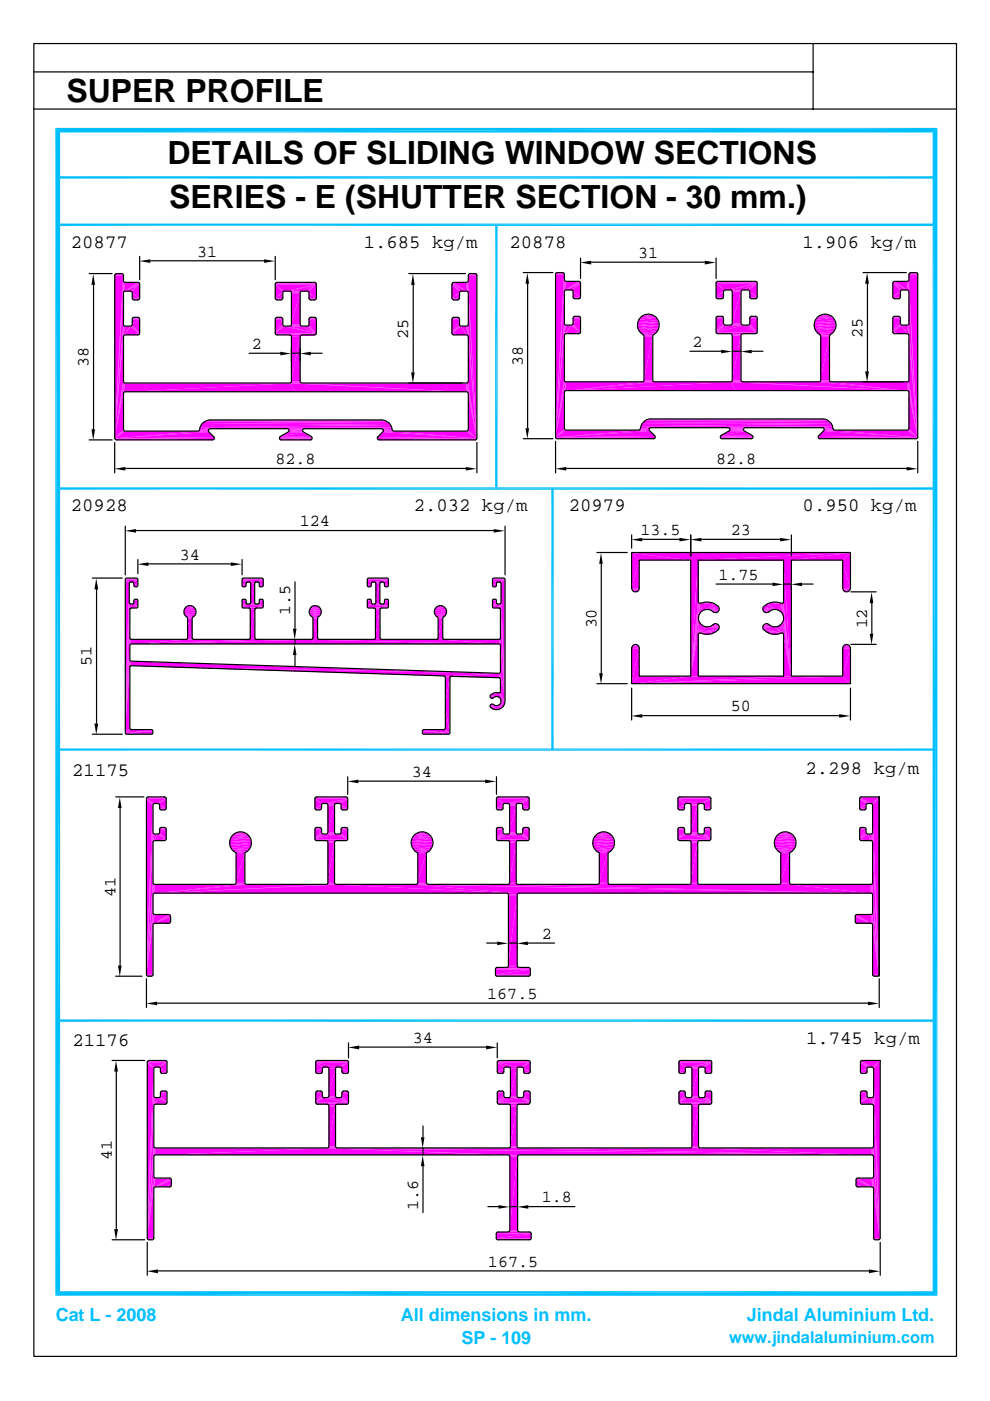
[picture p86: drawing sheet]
<svg xmlns="http://www.w3.org/2000/svg" width="210mm" height="297mm" viewBox="0 0 210 297" stroke-linecap="round" stroke-linejoin="round" font-family="sans-serif">
<defs><g id="words">
<g font-size="6.8">
<text x="14.1" y="21.5">SUPER PROFILE</text>
<text x="35.5" y="34.7">DETAILS OF SLIDING WINDOW SECTIONS</text>
<text x="35.9" y="44.1">SERIES - E (SHUTTER SECTION - 30 mm.)</text>
</g>
<g font-size="4">
<text x="15" y="52.5">20877</text>
<text x="77.1" y="52.5">1.685 kg/m</text>
<text x="108" y="52.5">20878</text>
<text x="170.1" y="52.5">1.906 kg/m</text>
<text x="15" y="108.4">20928</text>
<text x="87.7" y="108.4">2.032 kg/m</text>
<text x="120.6" y="108.4">20979</text>
<text x="170.2" y="108.4">0.950 kg/m</text>
<text x="15.3" y="164.5">21175</text>
<text x="170.8" y="164.2">2.298 kg/m</text>
<text x="15.4" y="221.7">21176</text>
<text x="170.9" y="221.4">1.745 kg/m</text>
</g>
<g font-size="3.8" fill="#00bfff">
<text x="11.8" y="280.1">Cat L - 2008</text>
<text x="85" y="280.1">All dimensions in mm.</text>
<text x="158.4" y="280.1">Jindal Aluminium Ltd.</text>
<text x="97.8" y="285.1">SP - 109</text>
</g>
<g font-size="3.6">
<text x="41.8" y="54.4">31</text>
<text x="135.3" y="54.7">31</text>
<text x="86.6" y="71.8" transform="rotate(-90 86.6 71.8)">25</text>
<text x="182.8" y="71.6" transform="rotate(-90 182.8 71.6)">25</text>
<text x="18.8" y="77.8" transform="rotate(-90 18.8 77.8)">38</text>
<text x="53.4" y="74">2</text>
<text x="110.8" y="77.6" transform="rotate(-90 110.8 77.6)">38</text>
<text x="146.9" y="73.6">2</text>
<text x="58.4" y="98.4">82.8</text>
<text x="151.8" y="98.4">82.8</text>
<text x="63.6" y="111.6">124</text>
<text x="135.8" y="113.4">13.5</text>
<text x="154.9" y="113.4">23</text>
<text x="38.1" y="118.6">34</text>
<text x="152.3" y="122.9">1.75</text>
<text x="61.5" y="130.4" transform="rotate(-90 61.5 130.4)">1.5</text>
<text x="126.4" y="133.3" transform="rotate(-90 126.4 133.3)">30</text>
<text x="183.9" y="133.3" transform="rotate(-90 183.9 133.3)">12</text>
<text x="19.4" y="141.3" transform="rotate(-90 19.4 141.3)">51</text>
<text x="154.9" y="150.8">50</text>
<text x="87.3" y="164.7">34</text>
<text x="24.5" y="190.1" transform="rotate(-90 24.5 190.1)">41</text>
<text x="114.9" y="199.1">2</text>
<text x="103.3" y="211.8">167.5</text>
<text x="87.5" y="221.1">34</text>
<text x="23.7" y="246" transform="rotate(-90 23.7 246)">41</text>
<text x="88.6" y="256.6" transform="rotate(-90 88.6 256.6)">1.6</text>
<text x="114.9" y="254.9">1.8</text>
<text x="103.5" y="268.5">167.5</text>
</g>
<text font-size="3.5" fill="#00bfff" x="154.6" y="284.7">www.jindalaluminium.com</text>
</g></defs>
<path d="M117.7 92.8h21.2M117.9 93.1h20.8M138.9 92.9l-21.1 .1M152.7 92.8h6.9M152.7 92.6h6.9M152.7 93h6.9M152.7 92.5h6.9M152.8 93.1h6.6M173.4 92.8h21.1M173.4 92.9h21.1M173.6 93.1h20.8" fill="none" stroke="#f0f" stroke-width=".21"/>
<path d="M117.7 92.6h21.2M173.4 92.6h21.1" fill="none" stroke="#f0f" stroke-width=".3"/>
<g fill="#f0f">
<path d="M152.8 92.4l4.9-1 1.7 1z"/>
<path d="M152.8 92.4l1.7-1h3.2z"/>
<path d="M117.7 92.7l20-1.3 1.1 1z"/>
<path d="M173.5 92.4l1.1-1 19.9 1.3z"/>
</g>
<path d="M154.5 91.4h3.2" fill="none" stroke="#f0f" stroke-width=".21"/>
<g fill="#f0f">
<path d="M117.7 92.7l17.6-1.4 2.4 .1z"/>
<path d="M117.7 92.7l2.3-1.4h15.3z"/>
<path d="M174.6 91.4l2.3-.1 17.6 1.4z"/>
<path d="M176.9 91.3h15.4l2.2 1.4z"/>
</g>
<path d="M135.3 91.3h2.4M174.6 91.3h2.3" fill="none" stroke="#f0f" stroke-width=".21"/>
<g fill="#f0f">
<path d="M117.7 92.7l2.1-1.5 .2 .1z"/>
<path d="M192.3 91.3l.2-.1 2 1.5z"/>
</g>
<path d="M135.5 91.3h2.2M135.5 91.1h2.1M154.6 91.2h3M174.6 91.3h2.1M174.7 91.1h2" fill="none" stroke="#f0f" stroke-width=".21"/>
<g fill="#f0f">
<path d="M117.7 92.7l1.9-1.7 .2 .2z"/>
<path d="M192.6 91l1.9 1.7-2-1.5z"/>
<path d="M135.7 91.1l1.9-.1v.2z"/>
<path d="M174.7 91l1.9 .1-1.9 .1z"/>
</g>
<path d="M154.6 91h3" fill="none" stroke="#f0f" stroke-width=".21"/>
<g fill="#f0f">
<path d="M174.7 91l1.8-.1 .1 .2z"/>
<path d="M135.7 90.9l1.9 .1-1.9 .1z"/>
<path d="M119.6 90.9v.1l-1.9 1.7z"/>
<path d="M192.7 90.9l1.8 1.8-1.9-1.7z"/>
<path d="M135.7 90.9l2-.1-.1 .2z"/>
<path d="M174.5 90.8l2 .1-1.8 .1z"/>
</g>
<path d="M135.7 90.8h2.2M154.3 90.8h3.6M154.5 90.9h3.2M174.3 90.8h2.2" fill="none" stroke="#f0f" stroke-width=".21"/>
<path d="M137.9 90.6h38.5" fill="none" stroke="#f0f" stroke-width=".38"/>
<path d="M174.3 90.7l2.1-.3 .1 .5z" fill="#f0f"/>
<path d="M135.8 90.6h40.6" fill="none" stroke="#f0f" stroke-width=".38"/>
<g fill="#f0f">
<path d="M135.8 90.4l2.1 .3-2.2 .2z"/>
<path d="M135.8 90.4l40.4-.5 .2 .5z"/>
<path d="M136.1 89.9h40.1l-40.4 .5z"/>
</g>
<path d="M136.1 89.7h40.1" fill="none" stroke="#f0f" stroke-width=".38"/>
<path d="M136.4 89.3h39.4" fill="none" stroke="#f0f" stroke-width=".34"/>
<path d="M136.9 89h38.5M137.4 88.9h37.5" fill="none" stroke="#f0f" stroke-width=".21"/>
<g fill="#f0f">
<path d="M119.6 83.3v7.6l-1.9 1.8z"/>
<path d="M192.7 83.3l1.8 9.4-1.8-1.8z"/>
<path d="M120 82.9l18.7-1.9h16.2z"/>
<path d="M120 82.9l34.9-1.9 1.2 1.9z"/>
<path d="M154.9 81l37.4 1.9h-36.2z"/>
<path d="M120 82.9l16.1-1.9h2.6z"/>
<path d="M120 81h16.1l-16.1 1.9z"/>
<path d="M120 81v1.9h-.2z"/>
</g>
<path d="M119.8 81v2.1" fill="none" stroke="#f0f" stroke-width=".34"/>
<path d="M119.8 81v2.3" fill="none" stroke="#f0f" stroke-width=".38"/>
<g fill="#f0f">
<path d="M120 81l-2.3 11.7z"/>
<path d="M154.9 81h2.5l34.9 1.9z"/>
<path d="M157.4 81h16.2l18.7 1.9z"/>
<path d="M173.6 81h2.5l16.2 1.9z"/>
<path d="M176.1 81h16.2v1.9z"/>
<path d="M192.3 81l.2 1.9h-.2z"/>
</g>
<path d="M192.5 81v2.1" fill="none" stroke="#f0f" stroke-width=".3"/>
<path d="M192.5 81v2.3" fill="none" stroke="#f0f" stroke-width=".34"/>
<g fill="#f0f">
<path d="M192.3 81l2.2 11.7z"/>
<path d="M119.8 81h.2l-2.3 11.7z"/>
</g>
<path d="M136.1 81h2.6M154.9 81h2.5M173.6 81h2.5" fill="none" stroke="#f0f" stroke-width=".21"/>
<path d="M192.3 81h.2l2 11.7z" fill="#f0f"/>
<path d="M173.6 81h2.4" fill="none" stroke="#f0f" stroke-width=".21"/>
<path d="M119.6 80.8l.2 .2-2.1 11.7z" fill="#f0f"/>
<path d="M136.3 80.9h2.2M155 80.9h2.3M173.8 80.9h2.2" fill="none" stroke="#f0f" stroke-width=".21"/>
<path d="M192.6 80.8l1.9 11.9-2-11.7z" fill="#f0f"/>
<path d="M136.4 80.9h2.1M173.8 80.9h2.1" fill="none" stroke="#f0f" stroke-width=".21"/>
<g fill="#f0f">
<path d="M119.6 80.7l-1.9 12z"/>
<path d="M155.2 80.8l1.9-.1v.1z"/>
<path d="M136.4 80.8l1.9-.1 .1 .1z"/>
<path d="M173.9 80.8l1.9-.1 .1 .1z"/>
<path d="M136.5 80.7h1.8l-1.9 .1z"/>
<path d="M192.7 80.7l1.8 12z"/>
<path d="M155.2 80.7h1.9l-1.9 .1z"/>
<path d="M173.9 80.7h1.9l-1.9 .1z"/>
<path d="M138.3 71.3v9.4h-1.8z"/>
<path d="M175.8 71.3v9.4h-1.9z"/>
<path d="M136.5 71.3h1.8l-1.8 9.4z"/>
<path d="M173.9 71.3h1.9l-1.9 9.4z"/>
<path d="M119.6 71.2v9.5l-1.9 12z"/>
<path d="M157.1 71.2v9.5h-1.9z"/>
<path d="M192.7 71.2l1.8 21.5-1.8-12z"/>
<path d="M155.2 71.2h1.9l-1.9 9.5z"/>
<path d="M173.9 71.3l2-.2-.1 .2z"/>
<path d="M136.5 71.3l1.9-.2-.1 .2z"/>
<path d="M173.9 71.1h2l-2 .2z"/>
<path d="M136.4 71.1h2l-1.9 .2z"/>
<path d="M155.2 71.2l1.9-.2v.2z"/>
<path d="M155.2 71h1.9l-1.9 .2z"/>
</g>
<path d="M120 70.8h2.9M120 70.7h3M136.3 71.1h2.2M151.8 70.6h8.7M151.8 70.7h8.6M152 70.8h8.3M154.9 70.9h2.5M154.9 70.8h5.2M155 71h2.3M173.7 71.1h2.3M189.3 70.7h3M189.4 70.8h2.9" fill="none" stroke="#f0f" stroke-width=".21"/>
<path d="M135.8 70.8h3.2M173.3 70.8h3.2" fill="none" stroke="#f0f" stroke-width=".38"/>
<path d="M120 70.6h3M189.2 70.6h3.1" fill="none" stroke="#f0f" stroke-width=".34"/>
<g fill="#f0f">
<path d="M173.3 70.6l3.6-.4-.4 .4z"/>
<path d="M172.9 70.2h4l-3.6 .4z"/>
<path d="M135.8 70.6l3.6-.4-.4 .4z"/>
<path d="M135.4 70.2h4l-3.6 .4z"/>
<path d="M172.9 70.2l4.2-.6-.2 .6z"/>
<path d="M172.6 69.6h4.5l-4.2 .6z"/>
<path d="M135.4 70.2l4.2-.6-.2 .6z"/>
<path d="M135.2 69.6h4.4l-4.2 .6z"/>
<path d="M172.6 69.6l4.6-.6-.1 .6z"/>
<path d="M135.2 69.6l4.5-.6-.1 .6z"/>
<path d="M172.6 69h4.6l-4.6 .6z"/>
<path d="M135.1 69h4.6l-4.5 .6z"/>
<path d="M151.8 70.5l5.6-1.5 3.1 1.5z"/>
<path d="M157.4 69h1.1l2 1.5z"/>
<path d="M121.1 69l1.9 1.5-3 .3z"/>
<path d="M121.1 69l-1.1 1.8-.2 .1z"/>
<path d="M121.1 69l-1.5 2z"/>
<path d="M120 69h1.1l-1.5 2z"/>
</g>
<path d="M119.8 69v2.2" fill="none" stroke="#f0f" stroke-width=".38"/>
<g fill="#f0f">
<path d="M151.8 70.5l3.1-1.5h2.5z"/>
<path d="M151.8 70.5l1.9-1.5h1.2z"/>
<path d="M189.2 70.5l2-1.5 1.1 1.8z"/>
<path d="M191.2 69l1.3 1.9z"/>
<path d="M191.2 69l1.4 2z"/>
<path d="M191.2 69h1.1l.3 2z"/>
</g>
<path d="M192.5 69v2.2" fill="none" stroke="#f0f" stroke-width=".34"/>
<path d="M151.8 70.5l1.7-1.6 .2 .1z" fill="#f0f"/>
<path d="M154.9 68.9h2.5" fill="none" stroke="#f0f" stroke-width=".21"/>
<path d="M189.2 70.5l1.8-1.6 .2 .1z" fill="#f0f"/>
<path d="M119.8 68.9v2.3" fill="none" stroke="#f0f" stroke-width=".38"/>
<g fill="#f0f">
<path d="M119.8 68.9l-2.1 23.8z"/>
<path d="M121.1 69l.1-.1 1.8 1.6z"/>
<path d="M158.5 69l.2-.1 1.8 1.6z"/>
</g>
<path d="M192.5 68.9v2.3" fill="none" stroke="#f0f" stroke-width=".34"/>
<path d="M192.5 68.9l2 23.8z" fill="#f0f"/>
<path d="M154.9 68.9h2.4M155 68.8h2.3" fill="none" stroke="#f0f" stroke-width=".21"/>
<g fill="#f0f">
<path d="M190.9 68.8l.1 .1-1.8 1.6z"/>
<path d="M119.6 68.8l.2 .1-2.1 23.8z"/>
<path d="M153.4 68.8l.1 .1-1.7 1.6z"/>
</g>
<path d="M155 68.8h2.1" fill="none" stroke="#f0f" stroke-width=".21"/>
<g fill="#f0f">
<path d="M158.7 68.9l.2-.1 1.6 1.7z"/>
<path d="M192.6 68.8l1.9 23.9-2-23.8z"/>
<path d="M121.2 68.9l.2-.1 1.6 1.7z"/>
<path d="M155.2 68.8l1.9-.2v.2z"/>
<path d="M153.3 68.6l.1 .2-1.6 1.7z"/>
<path d="M119.6 68.6l-1.9 24.1z"/>
<path d="M190.8 68.6l.1 .2-1.7 1.7z"/>
<path d="M121.5 68.6l1.5 1.9-1.6-1.7z"/>
<path d="M158.9 68.6l1.6 1.9-1.6-1.7z"/>
<path d="M155.2 68.6h1.9l-1.9 .2z"/>
<path d="M192.7 68.6l1.8 24.1z"/>
<path d="M172.6 69l4.5-.6 .1 .6z"/>
<path d="M172.6 68.4h4.5l-4.5 .6z"/>
<path d="M135.1 69l4.6-.6v.6z"/>
<path d="M135.2 68.4h4.5l-4.6 .6z"/>
<path d="M172.6 68.4l4.3-.6 .2 .6z"/>
<path d="M172.8 67.8h4.1l-4.3 .6z"/>
<path d="M135.2 68.4l4.2-.6 .3 .6z"/>
<path d="M135.4 67.8h4l-4.2 .6z"/>
<path d="M190.8 67.5v1.1l-1.6 1.9z"/>
<path d="M153.3 67.5v1.1l-1.5 1.9z"/>
<path d="M158.9 68.6l1.6-1.1v3z"/>
<path d="M121.5 68.6l1.5-1.1v3z"/>
<path d="M151.8 67.5h1.5l-1.5 3z"/>
<path d="M158.9 67.5h1.6l-1.6 1.1z"/>
<path d="M189.2 67.5h1.6l-1.6 3z"/>
<path d="M121.5 67.5h1.5l-1.5 1.1z"/>
<path d="M172.8 67.8l3.7-.5 .4 .5z"/>
<path d="M173.2 67.3h3.3l-3.7 .5z"/>
<path d="M135.4 67.8l3.7-.5 .3 .5z"/>
<path d="M135.8 67.3h3.3l-3.7 .5z"/>
<path d="M159 67.3l1.5 .2h-1.6z"/>
<path d="M159 67.3h1.4l.1 .2z"/>
<path d="M189.2 67.5l1.6-.2v.2z"/>
<path d="M151.8 67.5l1.5-.2v.2z"/>
<path d="M121.5 67.5l1.5-.2v.2z"/>
<path d="M121.5 67.3h1.5l-1.5 .2z"/>
<path d="M189.3 67.3h1.5l-1.6 .2z"/>
<path d="M151.8 67.3h1.5l-1.5 .2z"/>
<path d="M121.5 67.3l1.4-.1 .1 .1z"/>
<path d="M151.8 67.3l1.4-.1 .1 .1z"/>
<path d="M189.3 67.3l1.3-.1 .2 .1z"/>
<path d="M121.5 67.3l.1-.1h1.3z"/>
<path d="M189.3 67.3l.1-.1h1.2z"/>
<path d="M159 67.3l.1-.1 1.3 .1z"/>
<path d="M151.8 67.3l.2-.1h1.2z"/>
<path d="M159.1 67.2h1.2l.1 .1z"/>
<path d="M189.4 67.2l1.1-.1z"/>
<path d="M189.4 67.2h1.2z"/>
<path d="M121.6 67.2l1-.1z"/>
<path d="M121.6 67.2h1.3z"/>
<path d="M159.3 67.1l1 .1z"/>
<path d="M159.1 67.2h1.2z"/>
<path d="M152 67.2l1-.1z"/>
<path d="M152 67.2h1.2z"/>
</g>
<path d="M135.8 67.1h3.3M173.2 67.1h3.3" fill="none" stroke="#f0f" stroke-width=".38"/>
<path d="M173.7 66.9h2.3" fill="none" stroke="#f0f" stroke-width=".21"/>
<path d="M173.7 67l.6-.3h1.2z" fill="#f0f"/>
<path d="M136.2 66.9h2.4" fill="none" stroke="#f0f" stroke-width=".21"/>
<g fill="#f0f">
<path d="M136.2 67l.6-.3h1.2z"/>
<path d="M174.3 66.7h1.2z"/>
<path d="M136.8 66.7h1.2z"/>
<path d="M121.8 63.4h1.1z"/>
<path d="M189.6 63.4h1z"/>
<path d="M159.3 63.4h1z"/>
<path d="M152.1 63.4h1.1z"/>
<path d="M121.6 63.4h1.3z"/>
<path d="M159.1 63.4h1.2z"/>
<path d="M152 63.4h1.2z"/>
<path d="M189.4 63.4h1.2z"/>
<path d="M121.6 63.4l1.4-.2-.1 .2z"/>
<path d="M189.4 63.4l1.4-.2-.2 .2z"/>
<path d="M159.1 63.4l1.3-.2-.1 .2z"/>
<path d="M152 63.4l1.3-.2-.1 .2z"/>
<path d="M189.3 63.2h1.5l-1.4 .2z"/>
<path d="M159 63.2h1.4l-1.3 .2z"/>
<path d="M121.5 63.2h1.5l-1.4 .2z"/>
<path d="M151.8 63.2h1.5l-1.3 .2z"/>
<path d="M159 63.2l1.5-.2-.1 .2z"/>
<path d="M189.3 63.2l1.5-.2v.2z"/>
<path d="M151.8 63.2l1.5-.2v.2z"/>
<path d="M121.5 63.2l1.5-.2v.2z"/>
<path d="M189.2 63h1.6l-1.5 .2z"/>
<path d="M151.8 63h1.5l-1.5 .2z"/>
<path d="M158.9 63h1.6l-1.5 .2z"/>
<path d="M121.5 63h1.5l-1.5 .2z"/>
<path d="M189.2 63l1.6-1.1v1.1z"/>
<path d="M119.6 61.9v6.7l-1.9 24.1z"/>
<path d="M151.8 63l1.5-1.1v1.1z"/>
<path d="M157.1 61.9v6.7h-1.9z"/>
<path d="M121.5 61.9l1.5 1.1h-1.5z"/>
<path d="M155.2 61.9h1.9l-1.9 6.7z"/>
<path d="M192.7 61.9l1.8 30.8-1.8-24.1z"/>
<path d="M158.9 61.9l1.6 1.1h-1.6z"/>
<path d="M155.2 61.9l1.9-.1v.1z"/>
<path d="M151.8 63l1.6-1.2z"/>
<path d="M189.2 63l1.7-1.2-.1 .1z"/>
<path d="M121.4 61.8l1.6 1.2-1.5-1.1z"/>
<path d="M155.2 61.8h1.9l-1.9 .1z"/>
<path d="M158.9 61.8l1.6 1.2-1.6-1.1z"/>
</g>
<path d="M155.2 61.7h2.1" fill="none" stroke="#f0f" stroke-width=".21"/>
<g fill="#f0f">
<path d="M189.2 63l1.8-1.4z"/>
<path d="M151.8 63l1.7-1.4z"/>
<path d="M158.7 61.6l1.8 1.4z"/>
<path d="M121.2 61.6l1.8 1.4z"/>
</g>
<path d="M154.9 61.6h2.5M155 61.7h2.3" fill="none" stroke="#f0f" stroke-width=".21"/>
<g fill="#f0f">
<path d="M153.7 61.5l6.8-1.4-5.6 1.4z"/>
<path d="M154.9 61.5l5.6-1.4-3.1 1.4z"/>
<path d="M157.4 61.5l3.1-1.4-2 1.4z"/>
<path d="M158.5 61.5l2-1.4-1.8 1.5z"/>
<path d="M158.7 61.6l1.8-1.5v2.9z"/>
<path d="M120 61.5l3-1.4-1.9 1.4z"/>
<path d="M121.1 61.5l1.9-1.4-1.8 1.5z"/>
<path d="M121.2 61.6l1.8-1.5v2.9z"/>
<path d="M151.8 60.1h8.7l-6.8 1.4z"/>
<path d="M151.8 60.1l1.9 1.4-.2 .1z"/>
<path d="M151.8 60.1l1.7 1.5-1.7 1.4z"/>
<path d="M189.2 60.1l2 1.4-.2 .1z"/>
<path d="M189.2 60.1l1.8 1.5-1.8 1.4z"/>
<path d="M120 61.5l3-1.6v.2z"/>
<path d="M119.8 61.6l3.2-1.7z"/>
</g>
<path d="M151.8 60h8.7" fill="none" stroke="#f0f" stroke-width=".21"/>
<g fill="#f0f">
<path d="M189.3 59.9l1.9 1.6-2-1.4z"/>
<path d="M189.3 59.9l3 1.6h-1.1z"/>
<path d="M189.3 59.9l3.2 1.7z"/>
</g>
<path d="M151.8 60h8.6" fill="none" stroke="#f0f" stroke-width=".21"/>
<path d="M119.8 61.6l3.1-1.8 .1 .1z" fill="#f0f"/>
<path d="M151.8 59.8h8.6" fill="none" stroke="#f0f" stroke-width=".21"/>
<path d="M189.3 59.9l.1-.1 3.1 1.8z" fill="#f0f"/>
<path d="M152 59.8h8.4M152 59.7h8.3" fill="none" stroke="#f0f" stroke-width=".21"/>
<g fill="#f0f">
<path d="M119.8 61.6l2.8-1.9 .3 .1z"/>
<path d="M120 59.7h2.6l-2.8 1.9z"/>
</g>
<path d="M119.8 59.7v2.1" fill="none" stroke="#f0f" stroke-width=".34"/>
<path d="M119.8 59.7v2.2" fill="none" stroke="#f0f" stroke-width=".38"/>
<g fill="#f0f">
<path d="M189.4 59.8l.2-.1 2.9 1.9z"/>
<path d="M189.6 59.7h2.7l.2 1.9z"/>
</g>
<path d="M192.5 59.7v2.1" fill="none" stroke="#f0f" stroke-width=".3"/>
<path d="M192.5 59.6v2.3" fill="none" stroke="#f0f" stroke-width=".34"/>
<path d="M119.8 59.6v2.3" fill="none" stroke="#f0f" stroke-width=".38"/>
<path d="M119.7 59.5v2.4" fill="none" stroke="#f0f" stroke-width=".21"/>
<path d="M119.6 59.5l-1.9 33.2z" fill="#f0f"/>
<path d="M192.6 59.5v2.4" fill="none" stroke="#f0f" stroke-width=".21"/>
<g fill="#f0f">
<path d="M192.6 59.5l1.9 33.2z"/>
<path d="M119.6 59.3l-1.9 33.4z"/>
<path d="M192.7 59.3l1.8 33.4z"/>
<path d="M192.7 59.3l1.8-1.1v34.5z"/>
<path d="M119.6 58.2l-1.9 34.5z"/>
<path d="M192.7 58.2h1.8l-1.8 1.1z"/>
<path d="M117.7 58.2h1.9l-1.9 34.5z"/>
<path d="M192.7 58.2l1.8-.2v.2z"/>
<path d="M117.7 58.2l1.8-.2 .1 .2z"/>
<path d="M192.7 58h1.8l-1.8 .2z"/>
<path d="M117.8 58h1.7l-1.8 .2z"/>
<path d="M117.8 58l1.6-.1 .1 .1z"/>
<path d="M192.7 58l.2-.1 1.6 .1z"/>
<path d="M192.9 57.9h1.5l.1 .1z"/>
<path d="M117.8 58l.1-.1h1.5z"/>
<path d="M117.9 57.9h1.3z"/>
<path d="M117.9 57.9h1.5z"/>
<path d="M193 57.9h1.4z"/>
<path d="M192.9 57.9h1.5z"/>
</g>
<path d="M24.3 93h21.1M45.3 93.3h-20.8M45.4 93.2h-21.1M59.2 93h6.9M59.2 92.9h6.9M59.2 93.2h6.9M59.2 92.7h6.9M59.4 93.3h6.6M79.9 93h21.1M80 93.2h21M80 93h21M80.1 93.3h20.8" fill="none" stroke="#f0f" stroke-width=".21"/>
<path d="M24.3 92.8h21.1M79.9 92.8h21.1" fill="none" stroke="#f0f" stroke-width=".25"/>
<g fill="#f0f">
<path d="M59.4 92.6l4.9-1 1.7 1z"/>
<path d="M59.4 92.6l1.6-1h3.3z"/>
<path d="M24.3 92.9l19.9-1.3 1.1 1.1z"/>
<path d="M81.1 91.6l19.9 1.3-20.9-.2z"/>
</g>
<path d="M61 91.6h3.3" fill="none" stroke="#f0f" stroke-width=".21"/>
<g fill="#f0f">
<path d="M24.3 92.9l17.6-1.4 2.3 .1z"/>
<path d="M24.3 92.9l2.2-1.4h15.4z"/>
<path d="M81.1 91.6l2.3-.1 17.6 1.4z"/>
<path d="M83.4 91.5h15.4l2.2 1.4z"/>
</g>
<path d="M41.9 91.5h2.3M81.1 91.5h2.3" fill="none" stroke="#f0f" stroke-width=".21"/>
<g fill="#f0f">
<path d="M24.3 92.9l2-1.5 .2 .1z"/>
<path d="M98.8 91.5l.2-.1 2 1.5z"/>
</g>
<path d="M42 91.5h2.2M42 91.4h2.1M61.2 91.4h2.9M81.1 91.5h2.2M81.2 91.4h2.1" fill="none" stroke="#f0f" stroke-width=".21"/>
<g fill="#f0f">
<path d="M24.3 92.9l1.9-1.6 .1 .1z"/>
<path d="M99 91.4l.1-.1 1.9 1.6z"/>
<path d="M42.2 91.3l1.9-.1v.2z"/>
<path d="M81.2 91.2l1.9 .1-1.9 .1z"/>
</g>
<path d="M61.2 91.2h2.9" fill="none" stroke="#f0f" stroke-width=".21"/>
<g fill="#f0f">
<path d="M81.2 91.2l1.9-.1v.2z"/>
<path d="M42.2 91.1l1.9 .1-1.9 .1z"/>
<path d="M24.3 92.9l1.8-1.8 .1 .2z"/>
<path d="M99.2 91.1l1.8 1.8-1.9-1.6z"/>
</g>
<path d="M42.2 91.1h2.1" fill="none" stroke="#f0f" stroke-width=".21"/>
<path d="M81.1 91l2 .1-1.9 .1z" fill="#f0f"/>
<path d="M42.2 91h2.2M60.9 91h3.6M61 91.1h3.3M80.9 91h2.2" fill="none" stroke="#f0f" stroke-width=".21"/>
<path d="M44.4 90.8h38.6" fill="none" stroke="#f0f" stroke-width=".38"/>
<path d="M80.9 91l2.1-.4 .1 .5z" fill="#f0f"/>
<path d="M42.4 90.8h40.6" fill="none" stroke="#f0f" stroke-width=".38"/>
<g fill="#f0f">
<path d="M42.4 90.6l2 .4-2.2 .1z"/>
<path d="M42.4 90.6l40.3-.5 .3 .5z"/>
<path d="M42.6 90.1h40.1l-40.3 .5z"/>
</g>
<path d="M42.6 89.9h40.1" fill="none" stroke="#f0f" stroke-width=".42"/>
<path d="M43 89.5h39.4" fill="none" stroke="#f0f" stroke-width=".3"/>
<path d="M43.4 89.3h38.5M43.9 89.1h37.5" fill="none" stroke="#f0f" stroke-width=".21"/>
<g fill="#f0f">
<path d="M26.1 83.5v7.6l-1.8 1.8z"/>
<path d="M99.2 83.5l1.8 9.4-1.8-1.8z"/>
<path d="M26.5 81.3h34.9l-34.9 1.8z"/>
<path d="M26.5 83.1l34.9-1.8 1.3 1.8z"/>
<path d="M61.4 81.3l37.4 1.8h-36.1z"/>
<path d="M26.5 81.3v1.8l-.2 .1z"/>
</g>
<path d="M26.3 81.3v2" fill="none" stroke="#f0f" stroke-width=".34"/>
<path d="M26.3 81.3v2.2" fill="none" stroke="#f0f" stroke-width=".38"/>
<g fill="#f0f">
<path d="M26.5 81.3l-2.2 11.6z"/>
<path d="M61.4 81.3h2.6l34.8 1.8z"/>
<path d="M64 81.3h34.8v1.8z"/>
<path d="M98.8 81.3l.2 1.9-.2-.1z"/>
</g>
<path d="M99 81.3v2" fill="none" stroke="#f0f" stroke-width=".3"/>
<path d="M99 81.3v2.2" fill="none" stroke="#f0f" stroke-width=".38"/>
<g fill="#f0f">
<path d="M98.8 81.3l2.2 11.6z"/>
<path d="M26.3 81.2l.2 .1-2.2 11.6z"/>
</g>
<path d="M61.4 81.2h2.6" fill="none" stroke="#f0f" stroke-width=".21"/>
<g fill="#f0f">
<path d="M98.8 81.3l.2-.1 2 11.7z"/>
<path d="M26.2 81.1l.1 .1-2 11.7z"/>
</g>
<path d="M61.6 81.2h2.2" fill="none" stroke="#f0f" stroke-width=".21"/>
<g fill="#f0f">
<path d="M99 81.2l.1-.1 1.9 11.8z"/>
<path d="M61.7 81.1l1.9-.2v.2z"/>
<path d="M26.1 80.9l-1.8 12z"/>
<path d="M99.2 80.9l1.8 12-1.9-11.8z"/>
<path d="M61.7 80.9h1.9l-1.9 .2z"/>
<path d="M26.1 71.4v9.5l-1.8 12z"/>
<path d="M63.6 71.4v9.5h-1.9z"/>
<path d="M61.7 71.4h1.9l-1.9 9.5z"/>
<path d="M99.2 71.4l1.8 21.5-1.8-12z"/>
<path d="M61.7 71.2l1.9 .2h-1.9z"/>
<path d="M61.7 71.2h1.9v.2z"/>
</g>
<path d="M26.5 71h2.9M26.5 71h3M58.3 70.8h8.7M58.3 71h8.7M58.5 71h8.3M61.6 71.2h2.2M66.6 71.1h-5.2M95.8 71h3M96 71h2.8" fill="none" stroke="#f0f" stroke-width=".21"/>
<path d="M26.5 70.9h3M95.8 70.9h3" fill="none" stroke="#f0f" stroke-width=".38"/>
<g fill="#f0f">
<path d="M58.3 70.7l1.9-1.5 6.8 1.5z"/>
<path d="M60.2 69.2h1.2l5.6 1.5z"/>
<path d="M61.4 69.2h2.6l3 1.5z"/>
<path d="M64 69.2h1.1l1.9 1.5z"/>
<path d="M27.6 69.2l1.9 1.5-3 .4z"/>
<path d="M27.6 69.2l-1.1 1.9h-.2z"/>
<path d="M27.6 69.2l-1.4 2z"/>
<path d="M26.5 69.2h1.1l-1.4 2z"/>
</g>
<path d="M26.3 69.2v2.2" fill="none" stroke="#f0f" stroke-width=".38"/>
<g fill="#f0f">
<path d="M95.8 70.7l1.9-1.5 1.1 1.9z"/>
<path d="M97.7 69.2l1.3 1.9h-.2z"/>
<path d="M97.7 69.2l1.4 2z"/>
<path d="M97.7 69.2h1.1l.3 2z"/>
</g>
<path d="M26.3 69.2v2.2M99 69.2v2.2" fill="none" stroke="#f0f" stroke-width=".38"/>
<g fill="#f0f">
<path d="M26.3 69.2l-2 23.7z"/>
<path d="M95.8 70.7l1.7-1.5h.2z"/>
</g>
<path d="M61.4 69.2h2.6" fill="none" stroke="#f0f" stroke-width=".21"/>
<g fill="#f0f">
<path d="M58.3 70.7l1.8-1.5h.1z"/>
<path d="M65.1 69.2h.2l1.7 1.5z"/>
</g>
<path d="M61.4 69.2h2.4" fill="none" stroke="#f0f" stroke-width=".21"/>
<path d="M27.6 69.2h.2l1.7 1.5z" fill="#f0f"/>
<path d="M99 69.2v2.2" fill="none" stroke="#f0f" stroke-width=".38"/>
<g fill="#f0f">
<path d="M99 69.2l2 23.7z"/>
<path d="M97.4 69l.1 .2-1.7 1.5z"/>
<path d="M65.3 69.2l.1-.2 1.6 1.7z"/>
<path d="M58.3 70.7l1.6-1.7 .2 .2z"/>
</g>
<path d="M61.6 69.1h2.2" fill="none" stroke="#f0f" stroke-width=".21"/>
<path d="M26.2 69l.1 .2-2 23.7z" fill="#f0f"/>
<path d="M61.6 69.1h2" fill="none" stroke="#f0f" stroke-width=".21"/>
<g fill="#f0f">
<path d="M27.8 69.2l.1-.2 1.6 1.7z"/>
<path d="M99 69.2l.1-.2 1.9 23.9z"/>
<path d="M61.7 69l1.9-.2v.2z"/>
<path d="M59.9 68.8v.2l-1.6 1.7z"/>
<path d="M97.4 68.8v.2l-1.6 1.7z"/>
<path d="M26.1 68.8l-1.8 24.1z"/>
<path d="M28 68.8l1.5 1.9-1.6-1.7z"/>
<path d="M99.2 68.8l1.8 24.1z"/>
<path d="M65.4 68.8l1.6 1.9-1.6-1.7z"/>
<path d="M61.7 68.8h1.9l-1.9 .2z"/>
<path d="M97.4 67.7v1.1l-1.6 1.9z"/>
<path d="M28 68.8l1.5-1.1v3z"/>
<path d="M65.4 68.8l1.6-1.1v3z"/>
<path d="M59.9 67.7v1.1l-1.6 1.9z"/>
<path d="M95.8 67.7h1.6l-1.6 3z"/>
<path d="M58.3 67.7h1.6l-1.6 3z"/>
<path d="M28 67.7h1.5l-1.5 1.1z"/>
<path d="M65.4 67.7h1.6l-1.6 1.1z"/>
<path d="M95.8 67.7l1.5-.2 .1 .2z"/>
<path d="M28 67.7l1.5-.2v.2z"/>
<path d="M65.4 67.7l1.6-.2v.2z"/>
<path d="M58.3 67.7l1.5-.2 .1 .2z"/>
<path d="M28 67.5h1.5l-1.5 .2z"/>
<path d="M65.5 67.5h1.5l-1.6 .2z"/>
<path d="M95.8 67.5h1.5l-1.5 .2z"/>
<path d="M58.3 67.5h1.5l-1.5 .2z"/>
<path d="M95.8 67.5l1.4-.1 .1 .1z"/>
<path d="M58.3 67.5l1.4-.1 .1 .1z"/>
<path d="M28 67.5l1.4-.1 .1 .1z"/>
<path d="M65.5 67.5l1.3-.1 .2 .1z"/>
<path d="M65.6 67.4h1.2l-1.3 .1z"/>
<path d="M28.2 67.4h1.2l-1.4 .1z"/>
<path d="M58.3 67.5l.2-.1h1.2z"/>
<path d="M96 67.4h1.2l-1.4 .1z"/>
<path d="M96 67.4l1-.1z"/>
<path d="M96 67.4h1.2z"/>
<path d="M28.2 67.4l1-.1z"/>
<path d="M28.2 67.4h1.2z"/>
<path d="M65.6 67.4l1-.1z"/>
<path d="M65.6 67.4h1.2z"/>
<path d="M58.5 67.4l1-.1z"/>
<path d="M58.5 67.4h1.2z"/>
<path d="M28.2 63.6l1 .1z"/>
<path d="M58.5 63.6l1 .1z"/>
<path d="M96 63.6l1 .1z"/>
<path d="M28.2 63.6h1.2z"/>
<path d="M65.8 63.7l1-.1z"/>
<path d="M58.5 63.6h1.2z"/>
<path d="M96 63.6h1.2z"/>
<path d="M65.6 63.6h1.2z"/>
<path d="M65.6 63.6l1.4-.2-.2 .2z"/>
<path d="M95.8 63.4l1.4 .2h-1.2z"/>
<path d="M58.3 63.4l1.4 .2h-1.2z"/>
<path d="M28 63.4l1.4 .2h-1.2z"/>
<path d="M95.8 63.4h1.5l-.1 .2z"/>
<path d="M58.3 63.4h1.5l-.1 .2z"/>
<path d="M28 63.4h1.5l-.1 .2z"/>
<path d="M65.5 63.4h1.5l-1.4 .2z"/>
<path d="M28 63.4l1.5-.1v.1z"/>
<path d="M95.8 63.4l1.6-.1-.1 .1z"/>
<path d="M58.3 63.4l1.6-.1-.1 .1z"/>
<path d="M65.5 63.4l1.5-.1v.1z"/>
<path d="M95.8 63.3h1.6l-1.6 .1z"/>
<path d="M58.3 63.3h1.6l-1.6 .1z"/>
<path d="M65.4 63.3h1.6l-1.5 .1z"/>
<path d="M28 63.3h1.5l-1.5 .1z"/>
<path d="M95.8 63.3l1.6-1.1v1.1z"/>
<path d="M26.1 62.2v6.6l-1.8 24.1z"/>
<path d="M58.3 63.3l1.6-1.1v1.1z"/>
<path d="M63.6 62.2v6.6h-1.9z"/>
<path d="M28 62.2l1.5 1.1h-1.5z"/>
<path d="M61.7 62.2h1.9l-1.9 6.6z"/>
<path d="M99.2 62.2l1.8 30.7-1.8-24.1z"/>
<path d="M65.4 62.2l1.6 1.1h-1.6z"/>
<path d="M61.7 62.2l1.9-.2v.2z"/>
<path d="M58.3 63.3l1.6-1.3v.2z"/>
<path d="M61.7 62h1.9l-1.9 .2z"/>
<path d="M27.9 62l1.6 1.3-1.5-1.1z"/>
<path d="M95.8 63.3l1.6-1.3v.2z"/>
<path d="M65.4 62l1.6 1.3-1.6-1.1z"/>
</g>
<path d="M61.7 61.9h2.1" fill="none" stroke="#f0f" stroke-width=".21"/>
<g fill="#f0f">
<path d="M95.8 63.3l1.7-1.5z"/>
<path d="M58.3 63.3l1.8-1.5z"/>
<path d="M65.3 61.8l1.7 1.5z"/>
<path d="M27.8 61.8l1.7 1.5z"/>
</g>
<path d="M61.4 61.8h2.6M61.6 61.9h2.2" fill="none" stroke="#f0f" stroke-width=".21"/>
<g fill="#f0f">
<path d="M26.5 61.8l3-1.5-1.9 1.5z"/>
<path d="M27.6 61.8l1.9-1.5-1.7 1.5z"/>
<path d="M27.8 61.8l1.7-1.5v3z"/>
<path d="M60.2 61.8l6.8-1.5-5.6 1.5z"/>
<path d="M61.4 61.8l5.6-1.5-3 1.5z"/>
<path d="M64 61.8l3-1.5-1.9 1.5z"/>
<path d="M65.1 61.8l1.9-1.5-1.7 1.5z"/>
<path d="M65.3 61.8l1.7-1.5v3z"/>
<path d="M95.8 60.3l1.9 1.5h-.2z"/>
<path d="M95.8 60.3l1.7 1.5-1.7 1.5z"/>
<path d="M58.3 60.3h8.7l-6.8 1.5z"/>
<path d="M58.3 60.3l1.9 1.5h-.1z"/>
<path d="M58.3 60.3l1.8 1.5-1.8 1.5z"/>
</g>
<path d="M58.3 60.2h8.7" fill="none" stroke="#f0f" stroke-width=".21"/>
<g fill="#f0f">
<path d="M26.5 61.8l3-1.7v.2z"/>
<path d="M26.3 61.8l3.2-1.7z"/>
</g>
<path d="M58.3 60.2h8.7" fill="none" stroke="#f0f" stroke-width=".21"/>
<g fill="#f0f">
<path d="M95.8 60.1l1.9 1.7-1.9-1.5z"/>
<path d="M95.8 60.1l3 1.7h-1.1z"/>
<path d="M95.8 60.1l3.2 1.7z"/>
</g>
<path d="M58.3 60h8.7" fill="none" stroke="#f0f" stroke-width=".21"/>
<path d="M26.3 61.8l3.1-1.8 .1 .1z" fill="#f0f"/>
<path d="M58.3 60h8.5" fill="none" stroke="#f0f" stroke-width=".21"/>
<path d="M95.8 60.1l.2-.1 3 1.8z" fill="#f0f"/>
<path d="M58.5 60h8.3" fill="none" stroke="#f0f" stroke-width=".21"/>
<g fill="#f0f">
<path d="M26.3 61.8l2.9-1.9 .2 .1z"/>
<path d="M26.5 59.9h2.7l-2.9 1.9z"/>
</g>
<path d="M26.3 59.9v2.1" fill="none" stroke="#f0f" stroke-width=".34"/>
<path d="M26.3 59.9v2.3" fill="none" stroke="#f0f" stroke-width=".38"/>
<g fill="#f0f">
<path d="M96 60l.1-.1 2.9 1.9z"/>
<path d="M96.1 59.9h2.7l.2 1.9z"/>
</g>
<path d="M99 59.9v2.1" fill="none" stroke="#f0f" stroke-width=".3"/>
<path d="M26.3 59.9v2.3M99 59.9v2.3" fill="none" stroke="#f0f" stroke-width=".38"/>
<path d="M26.2 59.8v2.4" fill="none" stroke="#f0f" stroke-width=".21"/>
<path d="M26.2 59.8l-1.9 33.1z" fill="#f0f"/>
<path d="M99.1 59.8v2.4" fill="none" stroke="#f0f" stroke-width=".21"/>
<g fill="#f0f">
<path d="M99.1 59.8l1.9 33.1z"/>
<path d="M26.1 59.5l-1.8 33.4z"/>
<path d="M99.2 59.5l1.8 33.4z"/>
<path d="M99.2 59.5l1.8-1.1v34.5z"/>
<path d="M26.1 58.4l-1.8 34.5z"/>
<path d="M99.2 58.4h1.8l-1.8 1.1z"/>
<path d="M24.3 58.4h1.8l-1.8 34.5z"/>
<path d="M99.2 58.4l1.8-.1v.1z"/>
<path d="M24.3 58.4l1.8-.1v.1z"/>
<path d="M24.3 58.3h1.8l-1.8 .1z"/>
<path d="M99.3 58.3h1.7l-1.8 .1z"/>
<path d="M99.3 58.3l1.6-.2 .1 .2z"/>
<path d="M24.3 58.3l1.7-.2 .1 .2z"/>
<path d="M24.5 58.1h1.5l-1.7 .2z"/>
<path d="M99.4 58.1h1.5l-1.6 .2z"/>
<path d="M99.4 58.1h1.3z"/>
<path d="M99.4 58.1h1.5z"/>
<path d="M24.5 58.1h1.2z"/>
<path d="M24.5 58.1h1.5z"/>
</g>
<path d="M26.5 155.6h5.8M26.6 155.7h5.7M89.5 155.6h5.8M89.6 155.7h5.6" fill="none" stroke="#f0f" stroke-width=".21"/>
<g fill="#f0f">
<path d="M26.5 155.5l5.8-.5v.5z"/>
<path d="M89.5 155l5.8 .5h-5.8z"/>
<path d="M26.5 155.5l5.8-.7v.2z"/>
<path d="M89.6 154.8l5.7 .7-5.8-.5z"/>
<path d="M26.5 155.5l5.6-.7h.2z"/>
<path d="M26.5 155.5l1.2-.7h4.4z"/>
<path d="M89.6 154.8l5.7 .7z"/>
<path d="M89.7 154.8h4.4l1.2 .7z"/>
<path d="M26.5 155.5l1.1-.8 .1 .1z"/>
<path d="M94.1 154.8l.2-.1 1 .8z"/>
<path d="M27.5 154.5l.1 .2-1.1 .8z"/>
<path d="M94.4 154.5l.9 1-1-.8z"/>
<path d="M104.5 150.4l1.2 .1z"/>
<path d="M104.5 150.4l1.7-.2-.5 .3z"/>
</g>
<path d="M103.8 150.1h2.4M104 150.2h2.2" fill="none" stroke="#f0f" stroke-width=".34"/>
<path d="M103.8 150h2.8" fill="none" stroke="#f0f" stroke-width=".38"/>
<path d="M103.8 149.8h2.8" fill="none" stroke="#f0f" stroke-width=".21"/>
<g fill="#f0f">
<path d="M103.8 149.7h1.4l-1.4 .2z"/>
<path d="M103.8 149.7h1.4z"/>
<path d="M105.2 149.7l.4-.1 1 .2z"/>
<path d="M94.4 149.5l.9 6-.9-1z"/>
<path d="M104 149.5l.9 .1-1.1 .1z"/>
<path d="M104 149.5l.6-.1 .3 .2z"/>
<path d="M105.6 149.6l.3-.2 .7 .4z"/>
<path d="M104 149.5l.1-.2 .5 .1z"/>
<path d="M104.1 149.3l.5 .1z"/>
<path d="M105.9 149.4l1-.1-.3 .5z"/>
<path d="M106.1 149.1l.8 .2-1 .1z"/>
<path d="M106.1 149.1l.9-.4-.1 .6z"/>
<path d="M106.2 148.7h.8l-.9 .4z"/>
<path d="M106.1 148.4l.9 .3h-.8z"/>
<path d="M105.9 148l1.1 .7-.9-.3z"/>
<path d="M104.1 148.1l.5-.1z"/>
</g>
<path d="M104.6 147.9l-.4 .1" fill="none" stroke="#f0f" stroke-width=".25"/>
<g fill="#f0f">
<path d="M104 148h.6z"/>
<path d="M105.6 147.8l1.4 .9z"/>
<path d="M104 148l.9-.2-.3 .2z"/>
<path d="M103.8 147.8h1.1l-.9 .2z"/>
<path d="M103.8 147.8l1.4-.1z"/>
<path d="M103.8 147.6l1.4 .1-1.4 .1z"/>
<path d="M104 147.4l1.2 .3-1.4-.1z"/>
<path d="M104 147.4l1.6 .4z"/>
<path d="M104 147.4l.5-.3 1.1 .7z"/>
<path d="M104.5 147.1l2.5 1.6z"/>
<path d="M104.5 147.1l1.2-.1 1.3 1.7z"/>
<path d="M105.7 147l.3-.1 1 1.8z"/>
<path d="M104.5 147.1l.6-.2 .6 .1z"/>
<path d="M106 146.7l1 2-1-1.8z"/>
<path d="M106 146.7l1-.1v2.1z"/>
<path d="M106 144l1 2.6-1 .1z"/>
<path d="M95.3 143.7v11.8l-.9-6z"/>
<path d="M94.4 143.7h.9l-.9 5.8z"/>
<path d="M94.4 143.7l1-.2-.1 .2z"/>
<path d="M94.3 143.5h1.1l-1 .2z"/>
<path d="M94.3 143.5h1.3z"/>
<path d="M94.1 143.4l1.5 .1z"/>
<path d="M94.1 143.4l11.7-.6-10.2 .7z"/>
<path d="M95.6 143.5l10.2-.7v.9z"/>
<path d="M105.8 142.8l.2 1-.2-.1z"/>
<path d="M105.8 142.8l.2 1.2z"/>
<path d="M105.8 142.8l1.2 3.8-1-2.6z"/>
<path d="M105.8 142.8l.2-.1 1 3.9z"/>
<path d="M106 142.5l1 4.1-1-3.9z"/>
<path d="M27.5 141.5v13l-1 1z"/>
<path d="M27.8 141.2l78 1.6-11.7 .6z"/>
<path d="M27.7 140.2l78.1 2.6-78-1.6z"/>
<path d="M27.6 140.2h.1l.1 1z"/>
<path d="M27.6 140.2l.2 1-.2 .1z"/>
<path d="M27.6 140.2l-.1 1.3z"/>
<path d="M27.6 140.2l-1.1 15.3z"/>
<path d="M27.5 139.9l-1 15.6z"/>
<path d="M27.5 136.8v3.1l-1 15.6z"/>
<path d="M106 136.8l1 9.8-1-4.1z"/>
<path d="M27.7 136.6l26.5-1h11.8z"/>
<path d="M27.7 136.6l38.3-1 .8 1z"/>
<path d="M66 135.6l39.8 1h-39z"/>
<path d="M27.7 136.6l11.8-1h14.7z"/>
<path d="M27.7 135.6h11.8l-11.8 1z"/>
<path d="M27.7 135.6v1h-.1z"/>
<path d="M27.7 135.6l-.2 1.2z"/>
<path d="M66 135.6h28.1l11.7 1z"/>
<path d="M94.1 135.6h11.7v1z"/>
<path d="M105.8 135.6l.2 1h-.2z"/>
<path d="M105.8 135.6l.2 1.2z"/>
</g>
<path d="M39.5 135.6h14.7M66 135.6h28.1" fill="none" stroke="#f0f" stroke-width=".21"/>
<g fill="#f0f">
<path d="M79.3 135.6h1.5z"/>
<path d="M105.8 135.6l.2-.1v1.3z"/>
<path d="M106 135.5l1 11.1z"/>
<path d="M66 135.6h1.5z"/>
<path d="M52.7 135.6h1.5z"/>
<path d="M39.5 135.6h1.5z"/>
<path d="M79.5 135.5l1.3 .1z"/>
<path d="M66.2 135.5l1.3 .1z"/>
<path d="M92.6 135.6h1.5z"/>
<path d="M52.9 135.5l1.3 .1z"/>
<path d="M92.6 135.6l1.3-.1z"/>
<path d="M39.5 135.6l1.3-.1z"/>
<path d="M27.6 135.5l.1 .1-.2 1.2z"/>
<path d="M92.8 135.5l1-.2 .1 .2z"/>
<path d="M79.5 135.5l1-.2 .1 .2z"/>
<path d="M39.7 135.5l1-.2 .1 .2z"/>
<path d="M27.5 135.3v1.5z"/>
<path d="M27.5 135.3l-1 20.2z"/>
<path d="M52.9 135.5l1.1-.2 .1 .2z"/>
<path d="M66.2 135.5l1.1-.2 .1 .2z"/>
<path d="M66.3 135.3h1l-1.1 .2z"/>
<path d="M53 135.3h1l-1.1 .2z"/>
<path d="M39.7 135.3h1l-1 .2z"/>
<path d="M92.8 135.3h1l-1 .2z"/>
<path d="M79.5 135.3h1l-1 .2z"/>
<path d="M106 135.3l1 11.3z"/>
<path d="M66.3 131.1l1 4.2h-1z"/>
<path d="M93.8 131.1v4.2h-1z"/>
<path d="M39.7 131.1l1 4.2h-1z"/>
<path d="M92.8 131.1h1l-1 4.2z"/>
<path d="M39.7 131.1h1v4.2z"/>
<path d="M66.3 131.1h1v4.2z"/>
<path d="M66.3 131l1 .1h-1z"/>
<path d="M92.8 131.1l1.1-.1-.1 .1z"/>
<path d="M39.7 131l1 .1h-1z"/>
<path d="M92.8 131h1.1l-1.1 .1z"/>
<path d="M39.7 131h1v.1z"/>
<path d="M66.3 131h1v.1z"/>
<path d="M66.2 130.9l1.1 .1h-1z"/>
<path d="M92.8 131l1.1-.1v.1z"/>
<path d="M39.6 130.9l1.1 .1h-1z"/>
<path d="M39.6 130.9h1.3l-.2 .1z"/>
<path d="M92.7 130.9h1.2l-1.1 .1z"/>
<path d="M66.2 130.9h1.2l-.1 .1z"/>
<path d="M92.7 130.9l1.6-.2-.4 .2z"/>
<path d="M39.3 130.7l1.6 .2h-1.3z"/>
<path d="M39.3 130.7h1.8l-.2 .2z"/>
<path d="M92.4 130.7h1.9l-1.6 .2z"/>
<path d="M65.8 130.6l1.6 .3h-1.2z"/>
<path d="M65.8 130.6h1.9l-.3 .3z"/>
</g>
<path d="M39 130.5h2.4M65.6 130.5h2.3M92.2 130.5h2.3" fill="none" stroke="#f0f" stroke-width=".34"/>
<path d="M38.9 130.1h2.6M92 130.1h2.6" fill="none" stroke="#f0f" stroke-width=".38"/>
<path d="M38.9 129.7h2.6M65.5 130.1h2.6M65.5 129.7h2.6M92 129.7h2.6" fill="none" stroke="#f0f" stroke-width=".42"/>
<g fill="#f0f">
<path d="M80.5 129.2v6.1h-1z"/>
<path d="M27.5 129.2v6.1l-1 20.2z"/>
<path d="M54 129.2v6.1h-1z"/>
<path d="M53 129.2h1l-1 6.1z"/>
<path d="M79.5 129.2h1l-1 6.1z"/>
<path d="M106 129.2l1 17.4-1-11.3z"/>
</g>
<path d="M38.9 129.3h2.6M92 129.3h2.6" fill="none" stroke="#f0f" stroke-width=".38"/>
<g fill="#f0f">
<path d="M52.9 129.1l1.1 .1h-1z"/>
<path d="M52.9 129.1h1.2l-.1 .1z"/>
<path d="M79.5 129.1l1 .1h-1z"/>
<path d="M79.5 129.1h1.1l-.1 .1z"/>
</g>
<path d="M65.5 129.3h2.5" fill="none" stroke="#f0f" stroke-width=".38"/>
<g fill="#f0f">
<path d="M52.7 129l1.4 .1z"/>
<path d="M79.5 129.1l1.3-.1z"/>
</g>
<path d="M51.5 129h2.7" fill="none" stroke="#f0f" stroke-width=".21"/>
<g fill="#f0f">
<path d="M52.7 129h1.5z"/>
<path d="M79.3 129h1.5z"/>
</g>
<path d="M51.3 128.9h4.2M78.1 128.9h4.1" fill="none" stroke="#f0f" stroke-width=".21"/>
<g fill="#f0f">
<path d="M80.8 129l1.4-.1z"/>
<path d="M27.7 129l1.4-.1z"/>
</g>
<path d="M51.3 128.9h4.4M77.9 128.9h4.3" fill="none" stroke="#f0f" stroke-width=".21"/>
<path d="M104.4 128.9l1.4 .1z" fill="#f0f"/>
<path d="M39.1 129h2.3M92.2 129h2.3" fill="none" stroke="#f0f" stroke-width=".3"/>
<path d="M65.7 128.9h2.2" fill="none" stroke="#f0f" stroke-width=".34"/>
<path d="M66 128.7h1.6l.3 .4z" fill="#f0f"/>
<path d="M77.9 128.8h4.4" fill="none" stroke="#f0f" stroke-width=".21"/>
<g fill="#f0f">
<path d="M27.7 129l1.5-.3-.1 .2z"/>
<path d="M104.4 128.7l1.4 .3-1.4-.1z"/>
</g>
<path d="M51.3 128.8h4.5M77.8 128.8h4.5" fill="none" stroke="#f0f" stroke-width=".21"/>
<g fill="#f0f">
<path d="M92.4 128.8l1.5-.2 .3 .2z"/>
<path d="M39.3 128.8l.3-.2 1.5 .2z"/>
<path d="M39.6 128.6h1.2l.3 .2z"/>
<path d="M92.4 128.8l.4-.2h1.1z"/>
<path d="M66 128.7l1.2-.2 .4 .2z"/>
<path d="M66 128.7l.3-.2h.9z"/>
<path d="M92.8 128.6l.7-.1 .4 .1z"/>
<path d="M39.6 128.6l.4-.1 .8 .1z"/>
<path d="M92.8 128.6l.7-.1z"/>
<path d="M40 128.5l.8 .1z"/>
<path d="M66.3 128.5h.9z"/>
<path d="M28.1 128.1l1.1 .6-1.5 .3z"/>
<path d="M28.1 128.1l-.4 .9-.1 .1z"/>
<path d="M27.6 128.1h.5l-.5 1z"/>
<path d="M27.6 128.1l-.1 1.1z"/>
<path d="M77.8 128.7l1.1-.6 3.4 .6z"/>
<path d="M78.9 128.1l3.4 .6z"/>
<path d="M79.4 128.1h1.3l1.6 .6z"/>
<path d="M80.7 128.1h.5l1.1 .6z"/>
<path d="M51.3 128.7l1.5-.6 3 .6z"/>
<path d="M51.3 128.7l1.1-.6h.4z"/>
<path d="M104.4 128.7l1.1-.6 .3 .9z"/>
<path d="M105.5 128.1l.5 1-.2-.1z"/>
<path d="M105.5 128.1h.4l.1 1z"/>
<path d="M105.9 128.1l.1 1.1z"/>
<path d="M52.8 128.1h1.4l1.6 .6z"/>
<path d="M54.2 128.1h.4l1.2 .6z"/>
<path d="M27.4 128l.2 .1-.1 1.1z"/>
<path d="M27.4 128l-.9 27.5z"/>
<path d="M52.8 128.1h1.4z"/>
<path d="M79.4 128.1h1.3z"/>
<path d="M104.4 128.7l.9-.7 .2 .1z"/>
<path d="M77.8 128.7l.9-.7 .2 .1z"/>
<path d="M51.3 128.7l.9-.7 .2 .1z"/>
<path d="M52.8 128.1l1.2-.1z"/>
<path d="M28.1 128.1l.1-.1 1 .7z"/>
<path d="M105.9 128.1l.2-.1-.1 1.2z"/>
<path d="M106.1 128l.9 18.6z"/>
<path d="M54.6 128.1l.2-.1 1 .7z"/>
<path d="M81.2 128.1l.2-.1 .9 .7z"/>
<path d="M79.4 128.1l1.2-.1z"/>
<path d="M104.4 128.7l.8-.8 .1 .1z"/>
<path d="M79.5 128l1-.1 .1 .1z"/>
<path d="M79.6 127.9h.9l-1 .1z"/>
<path d="M81.4 127.9l.9 .8-.9-.7z"/>
<path d="M106.2 127.9l.8 18.7z"/>
<path d="M28.3 127.9l.9 .8-1-.7z"/>
<path d="M53.1 127.9l.9 .1h-1z"/>
<path d="M54.9 127.9l.9 .8-1-.7z"/>
<path d="M53.1 127.9h.8l.1 .1z"/>
<path d="M77.8 128.7l.9-.8v.1z"/>
<path d="M27.3 127.9l-.8 27.6z"/>
<path d="M51.3 128.7l.8-.8 .1 .1z"/>
<path d="M52.1 127.4v.5l-.8 .8z"/>
<path d="M81.4 127.9l.9-.5v1.3z"/>
<path d="M105.2 127.4v.5l-.8 .8z"/>
<path d="M54.9 127.9l.9-.5v1.3z"/>
<path d="M28.3 127.4l.9 1.3-.9-.8z"/>
<path d="M77.8 127.4l.9 .5-.9 .8z"/>
<path d="M81.4 127.4h.9l-.9 .5z"/>
<path d="M104.4 127.4h.8l-.8 1.3z"/>
<path d="M28.3 127.4h.9v1.3z"/>
<path d="M77.8 127.4h.9v.5z"/>
<path d="M51.3 127.4h.8l-.8 1.3z"/>
<path d="M54.9 127.4h.9l-.9 .5z"/>
<path d="M77.8 127.4l.8-.2 .1 .2z"/>
<path d="M104.4 127.2l.8 .2h-.8z"/>
<path d="M77.9 127.2h.7l-.8 .2z"/>
<path d="M54.9 127.2l.9 .2h-.9z"/>
<path d="M81.5 127.2l.8 .2h-.9z"/>
<path d="M81.5 127.2h.7l.1 .2z"/>
<path d="M104.4 127.2h.7l.1 .2z"/>
<path d="M54.9 127.2h.8l.1 .2z"/>
<path d="M28.3 127.4l.8-.2 .1 .2z"/>
<path d="M51.3 127.4l.7-.2 .1 .2z"/>
<path d="M51.3 127.2h.7l-.7 .2z"/>
<path d="M28.4 127.2h.7l-.8 .2z"/>
<path d="M81.7 127.1l.5 .1z"/>
<path d="M81.5 127.2h.7z"/>
<path d="M104.6 127.1l.5 .1z"/>
<path d="M104.4 127.2h.7z"/>
<path d="M77.9 127.2l.5-.1z"/>
<path d="M77.9 127.2h.7z"/>
<path d="M51.3 127.2l.5-.1z"/>
<path d="M51.3 127.2h.7z"/>
<path d="M55.2 127.1l.5 .1z"/>
<path d="M54.9 127.2h.8z"/>
<path d="M28.4 127.2l.5-.1z"/>
<path d="M28.4 127.2h.7z"/>
<path d="M28.4 124.4l.5 .1z"/>
<path d="M51.3 124.4l.5 .1z"/>
<path d="M54.9 124.4l.6 .1z"/>
<path d="M28.4 124.4h.7z"/>
<path d="M54.9 124.4h.8z"/>
<path d="M51.3 124.4h.7z"/>
<path d="M77.9 124.4l.5 .1z"/>
<path d="M81.5 124.4l.5 .1z"/>
<path d="M104.6 124.5l.5-.1z"/>
<path d="M81.5 124.4h.7z"/>
<path d="M77.9 124.4h.7z"/>
<path d="M104.4 124.4h.7z"/>
<path d="M51.3 124.4l.8-.2-.1 .2z"/>
<path d="M104.4 124.4l.8-.2-.1 .2z"/>
<path d="M81.5 124.4l.8-.2-.1 .2z"/>
<path d="M77.9 124.4l.8-.2-.1 .2z"/>
<path d="M54.9 124.4l.9-.2-.1 .2z"/>
<path d="M28.4 124.4l.8-.2-.1 .2z"/>
<path d="M51.3 124.2h.8l-.8 .2z"/>
<path d="M28.3 124.2h.9l-.8 .2z"/>
<path d="M104.4 124.2h.8l-.8 .2z"/>
<path d="M77.8 124.2h.9l-.8 .2z"/>
<path d="M54.9 124.2h.9l-.9 .2z"/>
<path d="M81.4 124.2h.9l-.8 .2z"/>
<path d="M53.9 123.7v4.2h-.8z"/>
<path d="M80.5 123.7v4.2h-.9z"/>
<path d="M27.3 123.7v4.2l-.8 27.6z"/>
<path d="M77.8 124.2l.9-.5v.5z"/>
<path d="M104.4 124.2l.8-.5v.5z"/>
<path d="M51.3 124.2l.8-.5v.5z"/>
<path d="M54.9 123.7l.9 .5h-.9z"/>
<path d="M53.1 123.7h.8l-.8 4.2z"/>
<path d="M106.2 123.7l.8 22.9-.8-18.7z"/>
<path d="M79.6 123.7h.9l-.9 4.2z"/>
<path d="M81.4 123.7l.9 .5h-.9z"/>
<path d="M28.3 123.7l.9 .5h-.9z"/>
<path d="M79.6 123.7l1-.2-.1 .2z"/>
<path d="M51.3 124.2l.9-.7-.1 .2z"/>
<path d="M53.1 123.7l.9-.2-.1 .2z"/>
<path d="M81.4 123.5l.9 .7-.9-.5z"/>
<path d="M53 123.5h1l-.9 .2z"/>
<path d="M79.5 123.5h1.1l-1 .2z"/>
<path d="M54.8 123.5l1 .7-.9-.5z"/>
<path d="M28.2 123.5l1 .7-.9-.5z"/>
<path d="M77.8 124.2l.9-.7v.2z"/>
<path d="M104.4 124.2l.9-.7-.1 .2z"/>
<path d="M79.5 123.5h1.2z"/>
<path d="M52.8 123.5h1.2z"/>
<path d="M52.4 123.5h1.8z"/>
<path d="M52.8 123.5h1.4z"/>
<path d="M79.4 123.5h1.3z"/>
<path d="M105.5 123.5l1.5-.6-1.1 .6z"/>
<path d="M105.9 123.5l1.1-.6-.9 .6z"/>
<path d="M106.1 123.5l.9-.6-.8 .8z"/>
<path d="M106.2 123.7l.8-.8v23.7z"/>
<path d="M27.6 123.5l1.6-.6-1.1 .6z"/>
<path d="M28.1 123.5l1.1-.6-1 .6z"/>
<path d="M28.2 123.5l1-.6v1.3z"/>
<path d="M54.2 123.5l1.6-.6-1.2 .6z"/>
<path d="M54.6 123.5l1.2-.6-1 .6z"/>
<path d="M54.8 123.5l1-.6v1.3z"/>
<path d="M77.8 122.9l1.1 .6h-.2z"/>
<path d="M77.8 122.9l.9 .6-.9 .7z"/>
<path d="M26.5 122.9h2.7l-1.6 .6z"/>
<path d="M26.5 122.9l1.1 .6h-.2z"/>
<path d="M26.5 122.9l.9 .6-.1 .2z"/>
<path d="M26.5 122.9l.8 .8-.8 31.8z"/>
<path d="M77.8 122.9h4.5l-3.4 .6z"/>
<path d="M78.9 123.5l3.4-.6z"/>
<path d="M79.4 123.5l2.9-.6-1.6 .6z"/>
<path d="M80.7 123.5l1.6-.6-1.1 .6z"/>
<path d="M81.2 123.5l1.1-.6-.9 .6z"/>
<path d="M81.4 123.5l.9-.6v1.3z"/>
<path d="M104.4 122.9h2.6l-1.5 .6z"/>
<path d="M104.4 122.9l1.1 .6h-.2z"/>
<path d="M104.4 122.9l.9 .6-.9 .7z"/>
<path d="M51.3 122.9h4.5l-1.6 .6z"/>
<path d="M51.3 122.9l2.9 .6h-1.8z"/>
<path d="M51.3 122.9l1.1 .6h-.2z"/>
<path d="M51.3 122.9l.9 .6-.9 .7z"/>
</g>
<path d="M26.5 122.8h2.7M26.6 122.7h2.5M51.3 122.8h4.5M51.3 122.7h4.4M77.8 122.8h4.5M77.9 122.7h4.3M104.4 122.8h2.6M104.4 122.7h2.5" fill="none" stroke="#f0f" stroke-width=".21"/>
<g fill="#f0f">
<path d="M133.9 145l44.7-1.6 1.7 1.6z"/>
<path d="M133.9 145l33.8-1.6h10.9z"/>
<path d="M133.9 145l33.8-1.6z"/>
<path d="M133.9 145l12.5-1.6h19.7z"/>
<path d="M135.5 143.4h10.9l-12.5 1.6z"/>
</g>
<path d="M146.4 143.4h19.7" fill="none" stroke="#f0f" stroke-width=".21"/>
<g fill="#f0f">
<path d="M135.5 137.5v5.9l-1.6 1.6z"/>
<path d="M180.3 137.5v7.5l-1.7-1.6z"/>
<path d="M178.6 137.5h1.7l-1.7 5.9z"/>
<path d="M133.9 137.5h1.6l-1.6 7.5z"/>
<path d="M178.6 137.5l1.6-.3 .1 .3z"/>
<path d="M133.9 137.5l1.5-.3 .1 .3z"/>
<path d="M178.7 137.2h1.5l-1.6 .3z"/>
<path d="M133.9 137.2h1.5l-1.5 .3z"/>
<path d="M133.9 137.2l1.4-.3 .1 .3z"/>
<path d="M178.7 137.2l1.3-.3 .2 .3z"/>
<path d="M178.9 136.9h1.1l-1.3 .3z"/>
<path d="M134.1 136.9h1.2l-1.4 .3z"/>
<path d="M178.9 136.9l.8-.1 .3 .1z"/>
<path d="M134.1 136.9l.9-.1 .3 .1z"/>
<path d="M134.1 136.9l.3-.1h.6z"/>
<path d="M178.9 136.9l.2-.1h.6z"/>
<path d="M179.1 136.8h.6z"/>
<path d="M134.4 136.8h.6z"/>
<path d="M148 134.6v8.8h-1.6z"/>
<path d="M166.1 134.6l1.6 8.8h-1.6z"/>
<path d="M149.3 134.5l1.5-.1z"/>
<path d="M163.3 134.4l1.5 .1z"/>
</g>
<path d="M148.5 134.4h2.3M163.3 134.4h2.3" fill="none" stroke="#f0f" stroke-width=".25"/>
<path d="M148.3 134.4h2.5M163.3 134.4h2.5" fill="none" stroke="#f0f" stroke-width=".21"/>
<path d="M148.3 134.3h3.3M162.6 134.3h3.2" fill="none" stroke="#f0f" stroke-width=".34"/>
<g fill="#f0f">
<path d="M148.3 134.3l3.9-.7-.6 .5z"/>
<path d="M161.9 133.6l3.9 .7-3.2-.2z"/>
<path d="M148.3 134.3l4.1-.9-.2 .2z"/>
<path d="M161.7 133.4l4.1 .9-3.9-.7z"/>
<path d="M148.3 134.3l4.1-1.2v.3z"/>
<path d="M161.7 133.1l4.1 1.2-4.1-.9z"/>
<path d="M161.7 133.1l2.3-.1 1.8 1.3z"/>
<path d="M164 133l1.9 1.3z"/>
<path d="M148.3 134.3l1.8-1.3 2.3 .1z"/>
<path d="M148.2 134.3l1.9-1.3z"/>
<path d="M149.5 133h.6l-1.9 1.3z"/>
<path d="M164 133h.6l1.3 1.3z"/>
</g>
<path d="M150.1 133h2.3M161.7 133h2.3" fill="none" stroke="#f0f" stroke-width=".25"/>
<g fill="#f0f">
<path d="M150.7 132.8h1.7v.3z"/>
<path d="M161.7 132.8h1.7l-1.7 .3z"/>
<path d="M149 132.7l.5 .3-1.3 1.3z"/>
<path d="M149 132.7l-1 1.7z"/>
<path d="M164.6 133l.5-.3 .8 1.6z"/>
<path d="M165.1 132.7l.9 1.7z"/>
<path d="M150.7 132.8l1.5-.3 .2 .3z"/>
<path d="M161.9 132.5l1.5 .3h-1.7z"/>
<path d="M161.9 132.5h1.1l.4 .3z"/>
<path d="M150.7 132.8l.4-.3h1.1z"/>
<path d="M148.5 132.4l.5 .3-1 1.7z"/>
<path d="M148.5 132.4l-.5 2.2z"/>
<path d="M165.1 132.7l.5-.3 .4 2z"/>
<path d="M165.6 132.4l.5 2.2z"/>
<path d="M151.1 132.5l.9-.1 .2 .1z"/>
<path d="M161.9 132.5l.2-.1 .9 .1z"/>
<path d="M162.1 132.4l.6-.1 .3 .2z"/>
<path d="M151.1 132.5l.3-.2 .6 .1z"/>
<path d="M151.4 132.3l.6 .1z"/>
<path d="M162.1 132.4l.6-.1z"/>
<path d="M148.2 131.9l.3 .5-.5 2.2z"/>
<path d="M148.2 131.9l-.2 2.7-1.6 8.8z"/>
<path d="M165.9 131.9l.2 2.7-.5-2.2z"/>
<path d="M165.9 131.9l1.8 11.5-1.6-8.8z"/>
<path d="M148 131.4l.2 .5-1.8 11.5z"/>
<path d="M166.1 131.4l1.6 12-1.8-11.5z"/>
<path d="M148 130.8l-1.6 12.6z"/>
<path d="M166.1 130.8l1.6 12.6z"/>
<path d="M151.4 129.9h.6z"/>
<path d="M162.1 129.9h.6z"/>
<path d="M162.1 129.9l.9-.1z"/>
<path d="M151.1 129.8l.9 .1z"/>
<path d="M151.1 129.8l1.1-.1-.2 .2z"/>
<path d="M161.9 129.7l1.1 .1-.9 .1z"/>
<path d="M151.1 129.8l1.3-.4-.2 .3z"/>
<path d="M161.7 129.4l1.3 .4-1.1-.1z"/>
<path d="M161.7 129.4h1.7l-.4 .4z"/>
<path d="M150.7 129.4h1.7l-1.3 .4z"/>
</g>
<path d="M150.1 129.4h2.3M161.7 129.4h2.3" fill="none" stroke="#f0f" stroke-width=".21"/>
<path d="M150.1 129.3h2.3M161.7 129.3h2.3" fill="none" stroke="#f0f" stroke-width=".3"/>
<path d="M150.1 129.1h2.3" fill="none" stroke="#f0f" stroke-width=".42"/>
<path d="M149.5 129.3l2.9-.5z" fill="#f0f"/>
<path d="M161.7 129.1h2.3" fill="none" stroke="#f0f" stroke-width=".42"/>
<g fill="#f0f">
<path d="M161.7 128.8l2.9 .5z"/>
<path d="M149.5 129.3l2.7-.7 .2 .2z"/>
<path d="M161.9 128.6l2.7 .7-2.9-.5z"/>
<path d="M149.5 129.3l2.1-1.2 .6 .5z"/>
<path d="M149 129.5l2.6-1.4z"/>
<path d="M161.9 128.6l.7-.5 2 1.2z"/>
<path d="M162.6 128.1l2.5 1.4z"/>
<path d="M148.3 128l3.3 .1-2.6 1.4z"/>
<path d="M148.3 128l.7 1.5-.5 .3z"/>
</g>
<path d="M148.4 128v2.3" fill="none" stroke="#f0f" stroke-width=".34"/>
<path d="M148.2 128v2.8" fill="none" stroke="#f0f" stroke-width=".3"/>
<g fill="#f0f">
<path d="M148.3 128l-1.9 15.4z"/>
<path d="M162.6 128.1l3.2-.1-.7 1.5z"/>
<path d="M165.8 128l-.2 1.8-.5-.3z"/>
</g>
<path d="M165.7 128v2.3" fill="none" stroke="#f0f" stroke-width=".34"/>
<path d="M165.9 128v2.8" fill="none" stroke="#f0f" stroke-width=".3"/>
<path d="M165.8 128l1.9 15.4z" fill="#f0f"/>
<path d="M148.3 128h3.3M162.6 128h3.2" fill="none" stroke="#f0f" stroke-width=".21"/>
<g fill="#f0f">
<path d="M148.2 127.9l.1 .1-1.9 15.4z"/>
<path d="M165.8 128l.1-.1 1.8 15.5z"/>
</g>
<path d="M148.5 128h3.1M162.6 128h3" fill="none" stroke="#f0f" stroke-width=".3"/>
<g fill="#f0f">
<path d="M148 127.8l.2 .1-1.8 15.5z"/>
<path d="M166 127.8l1.7 15.6z"/>
</g>
<path d="M148.5 127.9h2.3M163.3 127.9h2.3" fill="none" stroke="#f0f" stroke-width=".21"/>
<g fill="#f0f">
<path d="M149.3 127.7l1.5 .1z"/>
<path d="M163.3 127.8l1.5-.1z"/>
<path d="M148 127.6l-1.6 15.8z"/>
<path d="M166.1 127.6l1.6 15.8z"/>
<path d="M134.4 125.5h.6z"/>
<path d="M179.1 125.5h.6z"/>
<path d="M134.4 125.5l.9-.2-.3 .2z"/>
<path d="M179.1 125.5l.9-.2-.3 .2z"/>
<path d="M134.1 125.3h1.2l-.9 .2z"/>
<path d="M178.9 125.3h1.1l-.9 .2z"/>
<path d="M134.1 125.3l1.3-.3-.1 .3z"/>
<path d="M178.9 125.3l1.3-.3-.2 .3z"/>
<path d="M178.7 125h1.5l-1.3 .3z"/>
<path d="M133.9 125h1.5l-1.3 .3z"/>
<path d="M133.9 125l1.6-.3-.1 .3z"/>
<path d="M178.7 125l1.6-.3-.1 .3z"/>
<path d="M133.9 124.7h1.6l-1.6 .3z"/>
<path d="M178.6 124.7h1.7l-1.6 .3z"/>
<path d="M135.5 118.8v5.9h-1.6z"/>
<path d="M148 118.8v8.8l-1.6 15.8z"/>
<path d="M166.1 118.8l1.6 24.6-1.6-15.8z"/>
</g>
<path d="M148 118.8h19.7" fill="none" stroke="#f0f" stroke-width=".21"/>
<g fill="#f0f">
<path d="M166.1 118.8h1.6v24.6z"/>
<path d="M178.6 118.8l1.7 5.9h-1.7z"/>
</g>
<path d="M146.4 118.8h21.3" fill="none" stroke="#f0f" stroke-width=".21"/>
<g fill="#f0f">
<path d="M146.4 118.8h1.6l-1.6 24.6z"/>
<path d="M133.9 117.2l12.5 1.6h-10.9z"/>
<path d="M133.9 117.2l1.6 1.6-1.6 5.9z"/>
<path d="M133.9 117.2h46.4l-33.9 1.6z"/>
<path d="M146.4 118.8l33.9-1.6-12.6 1.6z"/>
<path d="M167.7 118.8l12.6-1.6-1.7 1.6z"/>
<path d="M178.6 118.8l1.7-1.6v7.5z"/>
</g>
<path d="M117.8 58l.4-.2h1.3l.2 .3v1.3l.3 .3h2.7l.3 .1v3.4a1.41 1.41 0 0 1-1.3 .1l-.2-.3v-1.1l-.2-.4h-1.5l-.1 .4v6.8l.3 .2h1.1l.4-.2 .1-1.5a1.41 1.41 0 0 1 1.3-.1l.2 .3-.1 3.2-.3 .1h-2.7l-.3 .4v9.5l.1 .3h16.5l.2-.3v-9.5a2.35 2.35 0 0 1-.9-3.6 2.35 2.35 0 0 1 3.7 0 2.35 2.35 0 0 1-.8 3.6l-.1 9.5 .2 .3h16.5l.2-.3v-9.5l-.4-.4h-2.7l-.3-.1-.1-3.2 .1-.2 .3-.1h1l.2 .3v1.1l.2 .3 1.3 .1 .3-.2 .1-6.8-.4-.4h-1.3l-.2 .4v1.3l-.3 .1h-1.1l-.2-.3 .1-3.2 .3-.1h8.2l.1 .3v3.2a1.41 1.41 0 0 1-1.3 .1l-.4-1.8h-1.3l-.3 .2v7l.3 .2 1.3-.1 .2-.3v-1.3a1.41 1.41 0 0 1 1.4-.1l.1 .3v3.2l-.3 .1h-2.7l-.4 .4v9.5l.2 .3h16.5l.2-.3v-9.5a2.35 2.35 0 0 1-.9-3.6 2.35 2.35 0 0 1 3.7 0 2.35 2.35 0 0 1-.9 3.6v9.5l.1 .3h16.6l.1-.3v-9.5l-.3-.4h-2.7l-.3-.1-.1-3.2 .4-.3h1l.2 .1v1.3l.2 .3 1.3 .1 .3-.2v-6.8l-.3-.4h-1.3l-.2 .4v1.3l-.4 .1h-1l-.2-.3v-3l.4-.3h2.7l.3-.3v-1.3l.2-.3h1.3l.3 .2v34.8l-.3 .2h-20.4h-.2l-.1-.4 1.1-1.3 .2-.2-.2-.4h-16.8a.38 .38 0 0 0 0 .7l1.7 .9a.37 .37 0 0 1 .2 .4 .37 .37 0 0 1-.4 .3h-6.4a.38 .38 0 0 1 0-.7l1.7-.9 .2-.4-.1-.1-.3-.2h-16.6l-.2 .2 .1 .4 1.2 1.3-.1 .4h-.2h-20.6l-.2-.3zM123.1 54.7v4.4M125.4 55.6h24.1M151.8 54.7v4.4M117.8 93.6v6.7M119.8 82.9l72.6-.1 .3 .2v7.8l-.1 .3-15.6 .1-.3-.2a2.31 2.31 0 0 0-2.3-2.2h-36.4a2.31 2.31 0 0 0-2.3 2.2l-.3 .2-15.6-.1-.1-.3v-7.6zM120.1 99.3h72.2M194.6 93.6v6.7" fill="none" stroke="#000" stroke-width=".25"/>
<path d="M123 55.7l2.3-.4v.8zM149.4 55.3l2.4 .4-2.4 .4zM117.7 99.4l2.4-.4v.8zM192.2 99l2.3 .4-2.3 .4z" fill="#000"/>
<g fill="#00bfff">
<path d="M105 47.7h.5v55.9z"/>
<path d="M105 47.7l.5 55.9h-.5z"/>
</g>
<g fill="none" stroke="#000" stroke-width=".25">
<path d="M18.9 58h4.9M24.5 58h1.5l.4 1.8 2.8 .1 .4 .1v.2v3l-.2 .3-1 .1-.3-.2-.1-1.3-.2-.3h-1.4l-.2 .3v6.9l.4 .1h1.1l.3-.1v-1.3l.2-.4h1.2l.2 .4v3.1l-.4 .2h-2.6l-.4 .2v9.6l.2 .4h.2h35l.2-.4-.1-9.6-.3-.2h-2.7l-.3-.2v-3.1l.3-.4h1.1l.2 .4v1.1l.1 .3h1.3l.3-.1 .1-6.9-.1-.2-.3-.2-1.3 .1-.1 .3-.1 1.3-.3 .2-1-.1-.2-.3v-3v-.2l.3-.1h8l.3 .1 .1 3.2-.2 .3-1 .1-.3-.2-.1-1.3-.2-.3-1.3-.1-.3 .2-.1 .2 .1 6.9 .3 .1h1.3l.4-1.8h1.2l.2 .4-.1 3.1-.3 .2h-2.7l-.3 .2-.1 9.6 .3 .4h35.2l.2-.4v-9.4l-.4-.4h-2.7l-.3-.2-.1-3.1 .4-.4h1l.2 .4v1.1l.2 .3h1.3l.3-.1 .1-6.9-.4-.4-1.3 .1-.2 .3v1.3l-.4 .2-1-.1-.2-.3v-3l.4-.3 2.9-.1 .2-.3v-1.1l.2-.4h1.4l.2 .4v34.5l-.2 .3-20.5 .1-.2-.1-.2-.4 1.3-1.4-.2-.4-.2-.1h-16.6a.38 .38 0 0 0 0 .7l1.7 .9a.4 .4 0 0 1 .2 .5 .4 .4 0 0 1-.4 .3h-6.2a.39 .39 0 0 1-.3-.3 .39 .39 0 0 1 .1-.5l1.7-.9 .2-.3-.1-.2-.3-.2h-16.4l-.3 .3v.2l1.2 1.4v.2l-.3 .3-20.6-.1-.2-.3v-34.5zM29.6 54.4v4.9M31.9 55.3h24.2M58.4 54.4v4.9M86.7 58h12M110.9 57.8h6.3M183 57.8h9.2M19.8 60.3v30.6M52.8 74.9h6.7M61.8 74v2.5M61.8 74.9h1.8"/>
<path d="M63.6 74v2.5M66 74.9h2.3M87.6 60.3v18.6M111.9 60.1v30.6M146.3 74.5h6.7M155.3 74.5h1.8M159.4 74.5h2.4M183.9 60.1v18.6M18.9 93.3h4.9M24.3 93.8v6.5M26.2 83.2l.4-.1h72.3l.3 .1 .1 7.8-.2 .4h-15.6l-.3-.2a2.38 2.38 0 0 0-2.3-2.2h-36.4a2.31 2.31 0 0 0-2.2 2.2l-.4 .2h-15.5l-.2-.4zM26.6 99.3h72.2"/>
<path d="M86.7 81.2h11.3M101.1 93.8v6.5M110.9 93h6.3M183 80.9h8.5M26.6 111.6v10.3M28.9 112.5h75.9M29.2 118.6v3M31.6 119.6h17.4M51.3 118.6v3.3M107.1 111.6v10.3M126.6 117.1h6.4M127.5 119.5v23.2"/>
<path d="M133.9 117.1h46.4v7.6a.83 .83 0 0 1-.8 .8 .83 .83 0 0 1-.8-.8v-5.9h-10.9v24.5h10.9v-5.9a.83 .83 0 0 1 .8-.8 .83 .83 0 0 1 .8 .8v7.6h-46.4v-7.6a.8 .8 0 0 1 .8-.8 .8 .8 0 0 1 .8 .8v5.9h11v-24.5h-11v5.9a.8 .8 0 0 1-.8 .8 .8 .8 0 0 1-.8-.8zM133.9 113.4v2.8M136.2 114.3h7.9M146.5 113.4v4.5M148.1 118.8h18v8.8l-.3 .3a3.5 3.5 0 0 0-4 .9 .82 .82 0 0 0 .3 .9 .82 .82 0 0 0 .9 0 1.87 1.87 0 0 1 2.7 .2 1.87 1.87 0 0 1-.3 2.7 1.87 1.87 0 0 1-2.6-.3 .79 .79 0 0 0-.9 .3 .79 .79 0 0 0 .1 1 3.5 3.5 0 0 0 3.8 .6h.2l.1 .4v8.7h-18v-8.7a.38 .38 0 0 1 .5-.4 3.2 3.2 0 0 0 3.8-.8 .78 .78 0 0 0-.2-1 .78 .78 0 0 0-1 0 1.88 1.88 0 0 1-2.7-.2 1.88 1.88 0 0 1 .3-2.7 1.88 1.88 0 0 1 2.6 .3 .79 .79 0 0 0 1-.3 .79 .79 0 0 0-.1-1 3.6 3.6 0 0 0-3.9-.6l-.3-.3zM148.8 114.3h16.7M167.8 113.4v4.5M19.6 122.6h6.3M20.5 124.9v28.4M26.6 122.6h2.5l.1 1.6a.46 .46 0 0 1-.4 .3 .46 .46 0 0 1-.4-.3l-.1-.7h-.8v4.5h.8l.2-.9a.49 .49 0 0 1 .7 .2l-.1 1.5-1.3 .1-.3 .3v6.1l.3 .3 11.9-.1 .1-4.4-.2-.3a1.3 1.3 0 0 1-.3-1.9 1.3 1.3 0 0 1 2 0 1.3 1.3 0 0 1-.4 1.9l-.2 .3v4.2l.3 .3h11.8l.3-.3v-6.1l-.3-.3-1.4-.1-.1-1.5a.52 .52 0 0 1 .8-.2l.1 .9h.9v-4.5h-.9v.7a.54 .54 0 0 1-.8 .1l-.1-1.5 .3-.2h3.9l.3 .2v1.4a.54 .54 0 0 1-.8 .1l-.1-.8h-.9v4.5h.9l.1-.7a.52 .52 0 0 1 .7-.2v1.7l-1.4 .1-.3 .3v6.1l.3 .3h11.8l.3-.3v-4.2l-.2-.3a1.28 1.28 0 0 1-.3-1.9 1.28 1.28 0 0 1 1.9 0 1.28 1.28 0 0 1-.3 1.9l-.2 .3v4.2l.3 .3 12-.1v-6.3l-.2-.3-1.4-.1-.1-1.5 .1-.2h.6l.1 .7 .3 .3h.4l.3-.3v-4.1l-.3-.3-.6 .1-.2 .8h-.6l-.1-1.5 .2-.2h4l.3 .2v1.4l-.3 .2-.5-.1-.2-.8-.6-.1-.3 .3v4.1l.3 .3h.5l.2-.3 .1-.7h.7l.1 .2-.1 1.5-1.4 .1-.3 .3 .1 6.3 11.9 .1 .3-.3v-4.2l-.1-.3a1.29 1.29 0 0 1-.4-1.9 1.29 1.29 0 0 1 2 0 1.29 1.29 0 0 1-.4 1.9l-.1 .3v4.2l.2 .3 11.9-.1 .1-6.3-.2-.3-1.4-.1-.1-1.5 .1-.2h.7l.1 .9h.9v-4.3l-.2-.3-.7 .1-.1 .8-.5 .1-.3-.2v-1.4l.3-.2h2.3l.1 26a1.8 1.8 0 0 1-1.2 1.8 1.8 1.8 0 0 1-2-.6 .46 .46 0 0 1 .2-.5 .46 .46 0 0 1 .5 .1 .99 .99 0 0 0 1.4-.2 .99 .99 0 0 0-.2-1.4 .99 .99 0 0 0-1.4 .2 .43 .43 0 0 1-.4-.2 .43 .43 0 0 1 0-.5 2.26 2.26 0 0 1 2-.4l.1-2.9-.2-.3-10.4-.3-.1 12-.3 .3h-5.3l-.2-.3v-.5l.2-.2h4.4l.2-.3v-10.8l-.2-.3-66.4-2.2-.3 .3v13l.3 .3h4.4l.2 .1v.6l-.2 .3h-5.4l-.2-.3zM27.6 136.6l78.3-.1 .2 .3v5.7l-.2 .3-78.1-2.6-.3-.3zM62.5 123.4v9.8"/>
<path d="M62.5 135.6v.9M62.5 138.8v2.3M180.4 136.6h5.4M180.4 125.5h5.4M184.8 127.8v6.5M19.6 155.7h6.3M126.6 145h6.4M133.9 145.9v6.8M136.2 151.7h41.8M180.3 145.9v6.8"/>
</g>
<g fill="#000">
<path d="M29.5 55.4l2.4-.4v.7zM56 55l2.3 .4-2.3 .3zM19.8 58.1l.4 2.3h-.8zM59.4 74.6l2.3 .4-2.3 .3zM63.6 75l2.3-.4v.7zM87.5 58.1l.4 2.3h-.7zM87.2 78.9h.7l-.4 2.4zM111.8 57.9l.4 2.2h-.8zM152.9 74.2l2.3 .3-2.3 .4zM157.1 74.5l2.3-.3v.7zM183.9 57.9l.3 2.2h-.8zM183.4 78.7h.8l-.3 2.3z"/>
<path d="M19.4 91h.8l-.4 2.3zM24.3 99.4l2.3-.4v.8zM98.8 99l2.2 .4-2.2 .4zM111.4 90.8h.8l-.4 2.3zM26.5 112.6l2.3-.4v.7zM29.2 119.6l2.3-.4v.8zM48.9 119.2l2.4 .4-2.4 .4zM104.7 112.2l2.3 .4-2.3 .3zM127.4 117.2l.4 2.3h-.8zM133.9 114.4l2.3-.4v.8zM144.1 114l2.3 .4-2.3 .4zM146.4 114.4l2.3-.4v.8z"/>
<path d="M165.4 114l2.3 .4-2.3 .4zM20.4 122.6l.4 2.4h-.8zM62.5 136.6l.4 2.3h-.8zM62.1 133.3h.8l-.4 2.3zM184.4 134.4h.8l-.4 2.3zM184.8 125.5l.4 2.4h-.8zM20 153.4h.8l-.4 2.3zM127 142.7h.8l-.4 2.3zM133.9 151.8l2.3-.4v.8zM177.9 151.4l2.4 .4-2.4 .4z"/>
</g>
<g fill="#00bfff">
<path d="M197.7 28.1l1.1-1v247.6z"/>
<path d="M197.7 28.1l1.1 246.6-1.1-.9z"/>
<path d="M11.7 274.7l186-.9 1.1 .9z"/>
<path d="M11.7 274.7l1-.9h185z"/>
<path d="M11.7 27.1l1 246.7-1 .9z"/>
<path d="M11.7 27.1l1 1v245.7z"/>
<path d="M11.7 27.1h187.1l-186.1 1z"/>
<path d="M12.7 28.1l186.1-1-1.1 1z"/>
<path d="M12.2 37.4h186l-186 .5z"/>
<path d="M12.2 37.9l186-.5v.5z"/>
<path d="M12.2 47.4h186l-186 .5z"/>
<path d="M12.2 47.9l186-.5v.5z"/>
<path d="M12.2 103.3h186l-186 .5z"/>
<path d="M12.2 103.8l186-.5v.5z"/>
<path d="M116.9 103.6h.5v55.3z"/>
<path d="M116.9 103.6l.5 55.3h-.5z"/>
<path d="M12.2 158.7h186l-186 .5z"/>
<path d="M12.2 159.2l186-.5v.5z"/>
</g>
<path d="M7.2 9.2h195.6v278.4h-195.6zM7.2 15.2h165.2M172.4 9.2v13.9M7.2 23.1h195.6M151.8 123.8h12.1M166.1 123.8h1.7M167.8 123.9v.9M170.1 123.8h2.3" fill="none" stroke="#000" stroke-width=".25"/>
<path d="M163.8 123.5l2.3 .4-2.3 .4zM167.7 123.9l2.4-.4v.8z" fill="#000"/>
<path d="M105.3 207h6.9" fill="none" stroke="#f0f" stroke-width=".21"/>
<g fill="#f0f">
<path d="M31.4 207h.8z"/>
<path d="M185.3 207h.9z"/>
</g>
<path d="M105.2 207h7" fill="none" stroke="#f0f" stroke-width=".21"/>
<g fill="#f0f">
<path d="M31.2 207h1z"/>
<path d="M185.2 207h1z"/>
<path d="M185.2 207l1.1-.1-.1 .1z"/>
</g>
<path d="M105.2 206.9h7.2" fill="none" stroke="#f0f" stroke-width=".21"/>
<g fill="#f0f">
<path d="M31.2 207l1.1-.1-.1 .1z"/>
<path d="M185 206.9h1.3l-1.1 .1z"/>
<path d="M31 206.9h1.3l-1.1 .1z"/>
</g>
<path d="M105 206.9h7.4" fill="none" stroke="#f0f" stroke-width=".21"/>
<path d="M31 206.9l1.4-.2-.1 .2z" fill="#f0f"/>
<path d="M105 206.8h7.4" fill="none" stroke="#f0f" stroke-width=".21"/>
<path d="M185 206.9l1.4-.2-.1 .2z" fill="#f0f"/>
<path d="M105 206.8h7.4" fill="none" stroke="#f0f" stroke-width=".21"/>
<g fill="#f0f">
<path d="M31 206.7h1.4l-1.4 .2z"/>
<path d="M185 206.7h1.4l-1.4 .2z"/>
<path d="M105 206.7l7.4-1.1v1.1z"/>
<path d="M105 205.6h7.4l-7.4 1.1z"/>
</g>
<path d="M105 205.5h7.4M105 205.3h7.4M105.2 205.2h7M107.4 205.2h2.6M107.6 205.1h2.2" fill="none" stroke="#f0f" stroke-width=".21"/>
<g fill="#f0f">
<path d="M107.7 205l1.9-.2v.2z"/>
<path d="M107.7 204.8h1.9l-1.9 .2z"/>
<path d="M32.4 196.2v10.5h-1.4z"/>
<path d="M185 196.2l1.4 10.5h-1.4z"/>
</g>
<path d="M32.8 195.8h3.1M32.8 195.7h3.2M181.3 195.7h3.3M181.4 195.8h3.2" fill="none" stroke="#f0f" stroke-width=".21"/>
<path d="M32.8 195.6h3.3M181.3 195.6h3.3" fill="none" stroke="#f0f" stroke-width=".38"/>
<g fill="#f0f">
<path d="M32.8 195.8l3.3-1.5v1.1z"/>
<path d="M32.6 195.9l3.5-1.6z"/>
<path d="M181.3 194.3l3.3 1.5-3.3-.4z"/>
<path d="M181.3 194.3l3.5 1.6z"/>
<path d="M32.6 195.9l3.4-1.8 .1 .2z"/>
<path d="M181.3 194.1l3.5 1.8-3.5-1.6z"/>
<path d="M32.6 195.9l3.3-1.9 .1 .1z"/>
<path d="M181.3 194.1l.1-.1 3.4 1.9z"/>
<path d="M32.6 195.9l3.1-1.9h.2z"/>
<path d="M32.8 194h2.9l-3.1 1.9z"/>
</g>
<path d="M32.6 194v2" fill="none" stroke="#f0f" stroke-width=".34"/>
<path d="M32.6 194v2.2" fill="none" stroke="#f0f" stroke-width=".38"/>
<g fill="#f0f">
<path d="M181.4 194h.2l3.2 1.9z"/>
<path d="M181.6 194h3l.2 1.9z"/>
</g>
<path d="M184.8 194v2" fill="none" stroke="#f0f" stroke-width=".3"/>
<path d="M184.8 193.9v2.3" fill="none" stroke="#f0f" stroke-width=".34"/>
<path d="M184.8 193.9l1.6 12.8-1.4-10.5z" fill="#f0f"/>
<path d="M32.6 193.9v2.3" fill="none" stroke="#f0f" stroke-width=".38"/>
<g fill="#f0f">
<path d="M32.6 193.9l-.2 2.3-1.4 10.5z"/>
<path d="M184.8 193.9l.1-.1 1.5 12.9z"/>
<path d="M32.4 193.8l.2 .1-1.6 12.8z"/>
<path d="M32.4 193.6l-1.4 13.1z"/>
<path d="M185 193.6l1.4 13.1z"/>
<path d="M32.4 189.8v3.8l-1.4 13.1z"/>
<path d="M109.6 189.8v15h-1.9z"/>
<path d="M185 189.8l1.4 16.9-1.4-13.1z"/>
<path d="M107.7 189.8h1.9l-1.9 15z"/>
<path d="M107.7 189.8l1.9-.2v.2z"/>
<path d="M107.7 189.6h1.9l-1.9 .2z"/>
</g>
<path d="M32.8 189.4h77.2M107.6 189.5h2.2" fill="none" stroke="#f0f" stroke-width=".21"/>
<g fill="#f0f">
<path d="M71.2 187.6h16.9l21.9 1.8z"/>
<path d="M88.1 187.6l96.5 1.8h-74.6z"/>
<path d="M32.8 189.4l38.4-1.8 38.8 1.8z"/>
<path d="M88.1 187.6l96.5 1.8z"/>
<path d="M90.7 187.6h16.9l77 1.8z"/>
<path d="M32.8 189.4l38.4-1.8z"/>
<path d="M32.8 189.4l19.4-1.8h16.9z"/>
<path d="M107.6 187.6h60.1l16.9 1.8z"/>
<path d="M167.7 187.6h16.9v1.8z"/>
<path d="M184.6 187.6l.2 1.9-.2-.1z"/>
</g>
<path d="M184.8 187.6v2" fill="none" stroke="#f0f" stroke-width=".3"/>
<path d="M184.8 187.6v2.2" fill="none" stroke="#f0f" stroke-width=".34"/>
<g fill="#f0f">
<path d="M32.8 189.4l16.9-1.8h2.5z"/>
<path d="M32.8 187.6h16.9l-16.9 1.8z"/>
<path d="M32.8 187.6v1.8l-.2 .1z"/>
</g>
<path d="M32.6 187.6v2" fill="none" stroke="#f0f" stroke-width=".34"/>
<path d="M32.6 187.6v2.2" fill="none" stroke="#f0f" stroke-width=".38"/>
<path d="M49.7 187.5h2.5M107.6 187.6h60.1M107.6 187.5h2.1M126.6 187.5h2.6" fill="none" stroke="#f0f" stroke-width=".21"/>
<path d="M107.8 187.5l1.9 .1z" fill="#f0f"/>
<path d="M69.1 187.5h2.1M88.1 187.5h2.6M126.8 187.5h2.4M146.1 187.5h2.2M165.1 187.5h2.6" fill="none" stroke="#f0f" stroke-width=".21"/>
<path d="M32.6 187.5v2.3" fill="none" stroke="#f0f" stroke-width=".38"/>
<g fill="#f0f">
<path d="M32.6 187.5l-1.6 19.2z"/>
<path d="M69.1 187.6l2-.1z"/>
</g>
<path d="M184.8 187.5v2.3" fill="none" stroke="#f0f" stroke-width=".34"/>
<path d="M184.8 187.5l1.6 19.2z" fill="#f0f"/>
<path d="M49.7 187.5h2.3M88.1 187.5h2.5M165.1 187.5h2.4" fill="none" stroke="#f0f" stroke-width=".21"/>
<path d="M146.1 187.6l1.9-.1z" fill="#f0f"/>
<path d="M49.8 187.5h2.2" fill="none" stroke="#f0f" stroke-width=".21"/>
<path d="M107.8 187.5l.1-.1 1.7 .1z" fill="#f0f"/>
<path d="M49.8 187.5h2.1M126.8 187.5h2.2" fill="none" stroke="#f0f" stroke-width=".21"/>
<path d="M32.4 187.4l.2 .1-1.6 19.2z" fill="#f0f"/>
<path d="M165.3 187.5h2.2" fill="none" stroke="#f0f" stroke-width=".21"/>
<path d="M107.9 187.4h1.5l.2 .1z" fill="#f0f"/>
<path d="M88.3 187.5h2.3" fill="none" stroke="#f0f" stroke-width=".21"/>
<g fill="#f0f">
<path d="M69.3 187.5l1.6-.1 .2 .1z"/>
<path d="M146.3 187.5l1.6-.1 .1 .1z"/>
</g>
<path d="M127 187.5h2M165.3 187.5h2.1" fill="none" stroke="#f0f" stroke-width=".21"/>
<g fill="#f0f">
<path d="M146.3 187.5l.1-.1h1.5z"/>
<path d="M184.8 187.5l.1-.1 1.5 19.3z"/>
<path d="M69.3 187.5l.1-.1h1.5z"/>
</g>
<path d="M88.3 187.5h2.1" fill="none" stroke="#f0f" stroke-width=".21"/>
<g fill="#f0f">
<path d="M69.4 187.4l1.5-.2v.2z"/>
<path d="M146.4 187.4l1.5-.2v.2z"/>
<path d="M32.4 187.2l-1.4 19.5z"/>
<path d="M107.9 187.4l1.5-.2v.2z"/>
<path d="M165.4 187.4l1.9-.2 .1 .2z"/>
<path d="M88.4 187.4l1.9-.2 .1 .2z"/>
<path d="M127 187.4l1.9-.2v.2z"/>
<path d="M50 187.4l1.9-.2v.2z"/>
<path d="M50 187.2h1.9l-1.9 .2z"/>
<path d="M108 187.2h1.4l-1.5 .2z"/>
<path d="M127 187.2h1.9l-1.9 .2z"/>
<path d="M146.5 187.2h1.4l-1.5 .2z"/>
<path d="M185 187.2l1.4 19.5z"/>
<path d="M88.5 187.2h1.8l-1.9 .2z"/>
<path d="M69.5 187.2h1.4l-1.5 .2z"/>
<path d="M165.5 187.2h1.8l-1.9 .2z"/>
<path d="M128.9 180.9v6.3h-1.9z"/>
<path d="M167.3 180.9v6.3h-1.8z"/>
<path d="M51.9 180.9v6.3h-1.9z"/>
<path d="M90.3 180.9v6.3h-1.8z"/>
<path d="M88.5 180.9h1.8l-1.8 6.3z"/>
<path d="M165.5 180.9h1.8l-1.8 6.3z"/>
<path d="M127 180.9h1.9l-1.9 6.3z"/>
<path d="M50 180.9h1.9l-1.9 6.3z"/>
</g>
<path d="M49.5 180.7h2.9M88 180.7h2.9M126.5 180.7h2.9M165 180.7h2.9" fill="none" stroke="#f0f" stroke-width=".3"/>
<g fill="#f0f">
<path d="M126.5 180.6l3.3-.5-.4 .5z"/>
<path d="M49.1 180.1l3.3 .5h-2.9z"/>
<path d="M88 180.6l3.3-.5-.4 .5z"/>
<path d="M49.1 180.1h3.7l-.4 .5z"/>
<path d="M164.5 180.1l3.4 .5h-2.9z"/>
<path d="M87.6 180.1h3.7l-3.3 .5z"/>
<path d="M126.1 180.1h3.7l-3.3 .5z"/>
<path d="M164.5 180.1h3.8l-.4 .5z"/>
<path d="M126.1 180.1l4-.5-.3 .5z"/>
<path d="M48.8 179.6l4 .5h-3.7z"/>
<path d="M87.6 180.1l4-.5-.3 .5z"/>
<path d="M125.8 179.6h4.3l-4 .5z"/>
<path d="M87.3 179.6h4.3l-4 .5z"/>
<path d="M48.8 179.6h4.3l-.3 .5z"/>
<path d="M164.3 179.6l4 .5h-3.8z"/>
<path d="M164.3 179.6h4.3l-.3 .5z"/>
<path d="M125.8 179.6l4.4-.6-.1 .6z"/>
<path d="M48.6 179l4.5 .6h-4.3z"/>
<path d="M87.3 179.6l4.4-.6-.1 .6z"/>
<path d="M87.1 179h4.6l-4.4 .6z"/>
<path d="M125.6 179h4.6l-4.4 .6z"/>
<path d="M48.6 179h4.7l-.2 .6z"/>
<path d="M164.1 179l4.5 .6h-4.3z"/>
<path d="M164.1 179h4.6l-.1 .6z"/>
<path d="M185 178.7l1.4 28-1.4-19.5z"/>
<path d="M70.9 178.7v8.5h-1.4z"/>
<path d="M32.4 178.7v8.5l-1.4 19.5z"/>
<path d="M109.4 178.7v8.5h-1.4z"/>
<path d="M147.9 178.7v8.5h-1.4z"/>
<path d="M108 178.7h1.4l-1.4 8.5z"/>
<path d="M69.5 178.7h1.4l-1.4 8.5z"/>
<path d="M146.5 178.7h1.4l-1.4 8.5z"/>
<path d="M146.5 178.7l1.4-.2v.2z"/>
<path d="M108 178.7l1.4-.2v.2z"/>
<path d="M69.5 178.7l1.4-.2v.2z"/>
<path d="M69.4 178.5h1.5l-1.4 .2z"/>
<path d="M146.4 178.5h1.5l-1.4 .2z"/>
<path d="M107.9 178.5h1.5l-1.4 .2z"/>
<path d="M125.6 179l4.6-.6v.6z"/>
<path d="M125.6 178.4h4.6l-4.6 .6z"/>
<path d="M48.6 178.4l4.7 .6h-4.7z"/>
<path d="M87.1 179l4.6-.6v.6z"/>
<path d="M87.1 178.4h4.6l-4.6 .6z"/>
<path d="M48.6 178.4h4.6l.1 .6z"/>
<path d="M164.1 178.4l4.6 .6h-4.6z"/>
<path d="M164.1 178.4h4.6v.6z"/>
<path d="M146.4 178.5l1.6-.2-.1 .2z"/>
<path d="M107.9 178.5l1.7-.2-.2 .2z"/>
<path d="M69.4 178.5l1.7-.2-.2 .2z"/>
<path d="M107.8 178.3h1.8l-1.7 .2z"/>
<path d="M146.3 178.3h1.7l-1.6 .2z"/>
<path d="M69.3 178.3h1.8l-1.7 .2z"/>
<path d="M146.3 178.3h2z"/>
<path d="M69.3 178.3h1.9z"/>
<path d="M107.8 178.3h1.9z"/>
</g>
<g fill="none" stroke="#f0f" stroke-width=".21">
<path d="M32.8 178.3h2.2M32.8 178.2h2.3M66.7 178h7M66.8 178.2h6.8M66.9 178.3h6.6M73.3 178.3h-4.2M105.2 178h6.9M105.2 178.2h6.9M105.4 178.3h6.6M111.8 178.3h-4.2M143.7 178h7M143.7 178.2h6.9"/>
<path d="M143.9 178.3h6.6M150.3 178.3h-4.2M182.2 178.2h2.4M182.4 178.3h2.2"/>
</g>
<path d="M32.8 178.1h2.4M182.2 178.1h2.4" fill="none" stroke="#f0f" stroke-width=".38"/>
<g fill="#f0f">
<path d="M125.6 178.4l4.4-.6 .2 .6z"/>
<path d="M125.8 177.8h4.2l-4.4 .6z"/>
<path d="M48.8 177.8l4.4 .6h-4.6z"/>
<path d="M87.1 178.4l4.5-.6 .1 .6z"/>
<path d="M48.8 177.8h4.3l.1 .6z"/>
<path d="M87.3 177.8h4.3l-4.5 .6z"/>
<path d="M164.3 177.8l4.4 .6h-4.6z"/>
<path d="M164.3 177.8h4.3l.1 .6z"/>
<path d="M125.8 177.8l4-.5 .2 .5z"/>
<path d="M126.1 177.3h3.7l-4 .5z"/>
<path d="M49.1 177.3l4 .5h-4.3z"/>
<path d="M49.1 177.3h3.6l.4 .5z"/>
<path d="M87.3 177.8l4-.5 .3 .5z"/>
<path d="M87.6 177.3h3.7l-4 .5z"/>
<path d="M164.6 177.3l4 .5h-4.3z"/>
<path d="M164.6 177.3h3.6l.4 .5z"/>
</g>
<path d="M49.1 177.1h3.6M87.6 177.1h3.7M126.1 177.1h3.7M164.6 177.1h3.6" fill="none" stroke="#f0f" stroke-width=".42"/>
<g fill="#f0f">
<path d="M105.2 177.9l4.5-1 2.4 1z"/>
<path d="M109.7 176.9h.7l1.7 1z"/>
<path d="M66.7 177.9l4.5-1 2.5 1z"/>
<path d="M71.2 176.9h.7l1.8 1z"/>
<path d="M105.2 177.9l2.4-1h2.1z"/>
<path d="M105.2 177.9l1.8-1h.6z"/>
<path d="M33.4 176.9l1.8 1-2.4 .4z"/>
<path d="M33.4 176.9l-.6 1.4h-.2z"/>
<path d="M33.4 176.9l-1 1.6z"/>
<path d="M32.8 176.9h.6l-1 1.6z"/>
<path d="M32.8 176.9l-.4 1.8z"/>
<path d="M182.2 177.9l1.7-1 .7 1.4z"/>
<path d="M183.9 176.9l.9 1.4h-.2z"/>
<path d="M183.9 176.9l1 1.6z"/>
<path d="M183.9 176.9h.7l.3 1.6z"/>
<path d="M184.6 176.9l.4 1.8z"/>
<path d="M143.7 177.9l1.8-1 5.2 1z"/>
<path d="M145.5 176.9h.6l4.6 1z"/>
<path d="M146.1 176.9h2.2l2.4 1z"/>
<path d="M148.3 176.9h.6l1.8 1z"/>
<path d="M66.7 177.9l2.4-1h2.1z"/>
<path d="M66.7 177.9l1.8-1h.6z"/>
</g>
<path d="M107.6 176.9h2.1" fill="none" stroke="#f0f" stroke-width=".21"/>
<g fill="#f0f">
<path d="M107.8 176.9h1.9z"/>
<path d="M32.6 176.9h.2l-.4 1.8z"/>
<path d="M66.7 177.9l1.6-1h.2z"/>
</g>
<path d="M146.1 176.9h2.2" fill="none" stroke="#f0f" stroke-width=".21"/>
<g fill="#f0f">
<path d="M143.7 177.9l1.6-1h.2z"/>
<path d="M182.2 177.9l1.6-1h.1z"/>
<path d="M105.2 177.9l1.6-1h.2z"/>
</g>
<path d="M69.1 176.9h2.1" fill="none" stroke="#f0f" stroke-width=".21"/>
<g fill="#f0f">
<path d="M71.9 176.9h.2l1.6 1z"/>
<path d="M69.1 176.9h2z"/>
<path d="M110.4 176.9h.2l1.5 1z"/>
<path d="M146.1 176.9h1.9z"/>
<path d="M148.9 176.9h.2l1.6 1z"/>
<path d="M33.4 176.9h.2l1.6 1z"/>
<path d="M184.6 176.9h.2l.2 1.8z"/>
<path d="M69.3 176.9l1.6-.2 .2 .2z"/>
<path d="M182.2 177.9l1.4-1.2 .2 .2z"/>
<path d="M107.8 176.9l.1-.2 1.7 .2z"/>
<path d="M32.4 176.7l.2 .2-.2 1.8z"/>
<path d="M32.4 176.7l-1.4 30z"/>
<path d="M146.3 176.9l1.6-.2 .1 .2z"/>
<path d="M143.7 177.9l1.4-1.2 .2 .2z"/>
<path d="M105.2 177.9l1.4-1.2 .2 .2z"/>
<path d="M66.7 177.9l1.5-1.2 .1 .2z"/>
<path d="M107.9 176.7h1.5l.2 .2z"/>
<path d="M69.4 176.7h1.5l-1.6 .2z"/>
<path d="M33.6 176.9l.1-.2 1.5 1.2z"/>
<path d="M72.2 176.7l1.5 1.2-1.6-1z"/>
<path d="M149.1 176.9l.1-.2 1.5 1.2z"/>
<path d="M110.7 176.7l1.4 1.2-1.5-1z"/>
<path d="M146.4 176.7h1.5l-1.6 .2z"/>
<path d="M184.9 176.7l.1 2-.2-1.8z"/>
<path d="M184.9 176.7l1.5 30z"/>
</g>
<path d="M49.5 176.7h2.8M88 176.7h2.8M126.5 176.7h2.8M165 176.7h2.8" fill="none" stroke="#f0f" stroke-width=".3"/>
<g fill="#f0f">
<path d="M107.9 176.7l1.5-.2v.2z"/>
<path d="M106.6 176.5v.2l-1.4 1.2z"/>
<path d="M145.1 176.5v.2l-1.4 1.2z"/>
<path d="M183.6 176.5v.2l-1.4 1.2z"/>
<path d="M146.4 176.7l1.5-.2v.2z"/>
<path d="M69.4 176.7l1.5-.2v.2z"/>
<path d="M68.1 176.5l.1 .2-1.5 1.2z"/>
<path d="M32.4 176.5l-1.4 30.2z"/>
<path d="M149.3 176.5l1.4 1.4-1.5-1.2z"/>
<path d="M108 176.5h1.4l-1.5 .2z"/>
<path d="M146.5 176.5h1.4l-1.5 .2z"/>
<path d="M69.5 176.5h1.4l-1.5 .2z"/>
<path d="M72.3 176.5l1.4 1.4-1.5-1.2z"/>
<path d="M110.7 176.5l1.4 1.4-1.4-1.2z"/>
<path d="M33.8 176.5l1.4 1.4-1.5-1.2z"/>
<path d="M185 176.5l1.4 30.2z"/>
<path d="M127 176.6l1.2-.2z"/>
<path d="M127 176.6l1.2-.2 .6 .2z"/>
<path d="M50 176.6l1.2-.2z"/>
<path d="M50 176.6l1.2-.2 .6 .2z"/>
<path d="M88.6 176.6l1.1-.2z"/>
<path d="M88.6 176.6l1.1-.2 .6 .2z"/>
<path d="M165.5 176.6l.6-.2 1.2 .2z"/>
<path d="M166.1 176.4l1.2 .2z"/>
<path d="M72.3 176.5l1.4-.6v2z"/>
<path d="M68.1 175.9v.6l-1.4 1.4z"/>
<path d="M145.1 175.9v.6l-1.4 1.4z"/>
<path d="M149.3 176.5l1.4-.6v2z"/>
<path d="M33.8 176.5l1.4-.6v2z"/>
<path d="M183.6 175.9v.6l-1.4 1.4z"/>
<path d="M106.6 175.9v.6l-1.4 1.4z"/>
<path d="M110.7 176.5l1.4-.6v2z"/>
<path d="M182.2 175.9h1.4l-1.4 2z"/>
<path d="M72.3 175.9h1.4l-1.4 .6z"/>
<path d="M66.7 175.9h1.4l-1.4 2z"/>
<path d="M149.3 175.9h1.4l-1.4 .6z"/>
<path d="M105.2 175.9h1.4l-1.4 2z"/>
<path d="M110.7 175.9h1.4l-1.4 .6z"/>
<path d="M143.7 175.9h1.4l-1.4 2z"/>
<path d="M33.8 175.9h1.4l-1.4 .6z"/>
<path d="M105.2 175.9l1.4-.2v.2z"/>
<path d="M149.3 175.9l1.3-.2 .1 .2z"/>
<path d="M33.8 175.9l1.3-.2 .1 .2z"/>
<path d="M143.7 175.9l1.3-.2 .1 .2z"/>
<path d="M72.3 175.9l1.3-.2 .1 .2z"/>
<path d="M182.2 175.9l1.3-.2 .1 .2z"/>
<path d="M110.7 175.9l1.4-.2v.2z"/>
<path d="M66.7 175.9l1.3-.2 .1 .2z"/>
<path d="M72.3 175.7h1.3l-1.3 .2z"/>
<path d="M33.8 175.7h1.3l-1.3 .2z"/>
<path d="M143.7 175.7h1.3l-1.3 .2z"/>
<path d="M110.8 175.7h1.3l-1.4 .2z"/>
<path d="M149.3 175.7h1.3l-1.3 .2z"/>
<path d="M66.8 175.7h1.2l-1.3 .2z"/>
<path d="M182.2 175.7h1.3l-1.3 .2z"/>
<path d="M105.2 175.7h1.4l-1.4 .2z"/>
<path d="M72.3 175.7l1.2-.2 .1 .2z"/>
<path d="M143.7 175.7l1.2-.2 .1 .2z"/>
<path d="M149.3 175.7l1.2-.2 .1 .2z"/>
<path d="M66.8 175.7l1.1-.2 .1 .2z"/>
<path d="M182.2 175.7l1.2-.2 .1 .2z"/>
<path d="M105.2 175.7l1.2-.2 .2 .2z"/>
<path d="M110.8 175.7l1.2-.2 .1 .2z"/>
<path d="M33.8 175.7l1.2-.2 .1 .2z"/>
<path d="M66.8 175.7l.1-.2h1z"/>
<path d="M72.3 175.7l.2-.2h1z"/>
<path d="M182.2 175.7l.2-.2h1z"/>
<path d="M105.2 175.7l.2-.2h1z"/>
<path d="M143.7 175.7l.2-.2h1z"/>
<path d="M149.3 175.7l.1-.2h1.1z"/>
<path d="M33.8 175.7l.2-.2h1z"/>
<path d="M110.8 175.7l.2-.2h1z"/>
<path d="M34 175.5h.8z"/>
<path d="M34 175.5h1z"/>
<path d="M105.4 175.5h.8z"/>
<path d="M105.4 175.5h1z"/>
<path d="M66.9 175.5h.8z"/>
<path d="M66.9 175.5h1z"/>
<path d="M143.9 175.5h.8z"/>
<path d="M143.9 175.5h1z"/>
<path d="M182.4 175.5h.8z"/>
<path d="M182.4 175.5h1z"/>
<path d="M149.4 175.5h.9z"/>
<path d="M149.4 175.5h1.1z"/>
<path d="M72.5 175.5h.8z"/>
<path d="M72.5 175.5h1z"/>
<path d="M111 175.5h.8z"/>
<path d="M111 175.5h1z"/>
<path d="M149.4 171.7l.9 .1z"/>
<path d="M111.1 171.8l.9-.1z"/>
<path d="M144.1 171.8l.8-.1z"/>
<path d="M72.6 171.8l.9-.1z"/>
<path d="M149.4 171.7h1.1z"/>
<path d="M111 171.7h1z"/>
<path d="M72.5 171.7h1z"/>
<path d="M34 171.7l.8 .1z"/>
<path d="M143.9 171.7h1z"/>
<path d="M66.9 171.7l.8 .1z"/>
<path d="M105.6 171.8l.8-.1z"/>
<path d="M182.5 171.8l.9-.1z"/>
<path d="M34 171.7h1z"/>
<path d="M66.9 171.7h1z"/>
<path d="M105.4 171.7h1z"/>
<path d="M182.4 171.7h1z"/>
<path d="M143.9 171.7l1.1-.1-.1 .1z"/>
<path d="M72.5 171.7l1.1-.1-.1 .1z"/>
<path d="M149.3 171.6l1.2 .1h-1.1z"/>
<path d="M149.3 171.6h1.3l-.1 .1z"/>
<path d="M105.4 171.7l1.2-.1-.2 .1z"/>
<path d="M182.4 171.7l1.1-.1-.1 .1z"/>
<path d="M66.9 171.7l1.1-.1-.1 .1z"/>
<path d="M111 171.7l1.1-.1-.1 .1z"/>
<path d="M34 171.7l1.1-.1-.1 .1z"/>
<path d="M110.8 171.6h1.3l-1.1 .1z"/>
<path d="M143.7 171.6h1.3l-1.1 .1z"/>
<path d="M66.8 171.6h1.2l-1.1 .1z"/>
<path d="M182.2 171.6h1.3l-1.1 .1z"/>
<path d="M33.8 171.6h1.3l-1.1 .1z"/>
<path d="M105.2 171.6h1.4l-1.2 .1z"/>
<path d="M72.3 171.6h1.3l-1.1 .1z"/>
<path d="M149.3 171.6l1.4-.2-.1 .2z"/>
<path d="M110.8 171.6l1.3-.2v.2z"/>
<path d="M72.3 171.6l1.4-.2-.1 .2z"/>
<path d="M33.8 171.6l1.4-.2-.1 .2z"/>
<path d="M143.7 171.6l1.4-.2-.1 .2z"/>
<path d="M105.2 171.6l1.4-.2v.2z"/>
<path d="M66.8 171.6l1.3-.2-.1 .2z"/>
<path d="M182.2 171.6l1.4-.2-.1 .2z"/>
<path d="M182.2 171.4h1.4l-1.4 .2z"/>
<path d="M33.8 171.4h1.4l-1.4 .2z"/>
<path d="M105.2 171.4h1.4l-1.4 .2z"/>
<path d="M66.7 171.4h1.4l-1.3 .2z"/>
<path d="M72.3 171.4h1.4l-1.4 .2z"/>
<path d="M149.3 171.4h1.4l-1.4 .2z"/>
<path d="M143.7 171.4h1.4l-1.4 .2z"/>
<path d="M110.7 171.4h1.4l-1.3 .2z"/>
<path d="M66.7 171.4l1.4-.6v.6z"/>
<path d="M105.2 171.4l1.4-.6v.6z"/>
<path d="M143.7 171.4l1.4-.6v.6z"/>
<path d="M182.2 171.4l1.4-.6v.6z"/>
<path d="M109.4 170.8v5.7h-1.4z"/>
<path d="M32.4 170.8v5.7l-1.4 30.2z"/>
<path d="M70.9 170.8v5.7h-1.4z"/>
<path d="M147.9 170.8v5.7h-1.4z"/>
<path d="M185 170.8l1.4 35.9-1.4-30.2z"/>
<path d="M72.3 170.8l1.4 .6h-1.4z"/>
<path d="M33.8 170.8l1.4 .6h-1.4z"/>
<path d="M110.7 170.8l1.4 .6h-1.4z"/>
<path d="M146.5 170.8h1.4l-1.4 5.7z"/>
<path d="M108 170.8h1.4l-1.4 5.7z"/>
<path d="M69.5 170.8h1.4l-1.4 5.7z"/>
<path d="M149.3 170.8l1.4 .6h-1.4z"/>
<path d="M69.5 170.8l1.4-.2v.2z"/>
<path d="M143.7 171.4l1.4-.8v.2z"/>
<path d="M146.5 170.8l1.4-.2v.2z"/>
<path d="M105.2 171.4l1.4-.8v.2z"/>
<path d="M108 170.8l1.4-.2v.2z"/>
<path d="M149.2 170.6l1.5 .8-1.4-.6z"/>
<path d="M69.4 170.6h1.5l-1.4 .2z"/>
<path d="M146.4 170.6h1.5l-1.4 .2z"/>
<path d="M72.2 170.6l1.5 .8-1.4-.6z"/>
<path d="M66.7 171.4l1.5-.8-.1 .2z"/>
<path d="M182.2 171.4l1.4-.8z"/>
<path d="M107.9 170.6h1.5l-1.4 .2z"/>
<path d="M33.7 170.6l1.5 .8-1.4-.6z"/>
<path d="M110.7 170.6l1.4 .8-1.4-.6z"/>
<path d="M143.7 171.4l1.6-.9z"/>
<path d="M146.4 170.6l1.6-.1-.1 .1z"/>
<path d="M105.2 171.4l1.6-.9z"/>
<path d="M69.4 170.6l1.7-.1-.2 .1z"/>
<path d="M107.9 170.6l1.7-.1-.2 .1z"/>
<path d="M69.3 170.5h1.8l-1.7 .1z"/>
<path d="M72.1 170.5l1.6 .9z"/>
<path d="M146.3 170.5h1.7l-1.6 .1z"/>
<path d="M149.1 170.5l1.6 .9z"/>
<path d="M66.7 171.4l1.6-.9z"/>
<path d="M182.2 171.4l1.6-.9z"/>
<path d="M110.6 170.5l1.5 .9z"/>
<path d="M107.8 170.5h1.8l-1.7 .1z"/>
<path d="M33.6 170.5l1.6 .9z"/>
<path d="M69.3 170.5l1.9-.1z"/>
<path d="M107.8 170.5l1.9-.1z"/>
<path d="M146.1 170.4l1.9 .1z"/>
</g>
<path d="M69.1 170.4h2.1M107.6 170.4h2.1M145.5 170.4h2.8M146.1 170.4h2.2" fill="none" stroke="#f0f" stroke-width=".21"/>
<g fill="#f0f">
<path d="M148.3 170.4l2.4-1-1.8 1z"/>
<path d="M148.9 170.4l1.8-1-1.6 1.1z"/>
<path d="M149.1 170.5l1.6-1.1v2z"/>
<path d="M68.5 170.4l5.2-1-4.6 1z"/>
<path d="M69.1 170.4l4.6-1-2.5 1z"/>
<path d="M71.2 170.4l2.5-1-1.8 1z"/>
<path d="M71.9 170.4l1.8-1-1.6 1.1z"/>
<path d="M72.1 170.5l1.6-1.1v2z"/>
<path d="M107 170.4l5.1-1-4.5 1z"/>
<path d="M107.6 170.4l4.5-1-2.4 1z"/>
<path d="M109.7 170.4l2.4-1-1.7 1z"/>
<path d="M110.4 170.4l1.7-1-1.5 1.1z"/>
<path d="M110.6 170.5l1.5-1.1v2z"/>
<path d="M66.7 169.4h7l-5.2 1z"/>
<path d="M66.7 169.4l1.8 1-.2 .1z"/>
<path d="M66.7 169.4l1.6 1.1-1.6 .9z"/>
<path d="M105.2 169.4h6.9l-5.1 1z"/>
<path d="M105.2 169.4l1.8 1-.2 .1z"/>
<path d="M105.2 169.4l1.6 1.1-1.6 .9z"/>
<path d="M32.8 170.4l2.4-1-1.8 1z"/>
<path d="M33.4 170.4l1.8-1-1.6 1.1z"/>
<path d="M33.6 170.5l1.6-1.1v2z"/>
<path d="M31 169.4h4.2l-2.4 1z"/>
<path d="M31 169.4l1.8 1-.2 .1z"/>
<path d="M31 169.4l1.6 1.1-.2 .1z"/>
<path d="M31 169.4l1.4 1.2v.2z"/>
<path d="M31 169.4l1.4 1.4-1.4 35.9z"/>
<path d="M182.2 169.4l1.7 1-.1 .1z"/>
<path d="M182.2 169.4l1.6 1.1-1.6 .9z"/>
<path d="M143.7 169.4h7l-2.4 1z"/>
<path d="M143.7 169.4l4.6 1h-2.8z"/>
<path d="M143.7 169.4l1.8 1-.2 .1z"/>
<path d="M143.7 169.4l1.6 1.1-1.6 .9z"/>
</g>
<path d="M31 169.3h4.2M66.7 169.3h7M105.2 169.3h6.9M143.7 169.3h7" fill="none" stroke="#f0f" stroke-width=".21"/>
<g fill="#f0f">
<path d="M182.2 169.2l1.7 1.2-1.7-1z"/>
<path d="M182.2 169.2l2.4 1.2h-.7z"/>
<path d="M182.2 169.2l2.6 1.3z"/>
</g>
<path d="M31 169.1h4.1M66.8 169.1h6.8M105.2 169.1h6.9M143.7 169.3h6.9M143.7 169.1h6.9" fill="none" stroke="#f0f" stroke-width=".21"/>
<path d="M182.2 169.2l.2-.1 2.4 1.4z" fill="#f0f"/>
<path d="M31 169.1h4M31.2 169h3.8M66.9 169h6.6M143.9 169h6.6M182.4 169h4" fill="none" stroke="#f0f" stroke-width=".21"/>
<g fill="#f0f">
<path d="M182.4 169.1l4-.1-1.6 1.5z"/>
<path d="M184.8 170.5l1.6-1.5-1.5 1.6z"/>
<path d="M186.4 169l-1.4 1.8-.1-.2z"/>
<path d="M186.4 169v37.7l-1.4-35.9z"/>
</g>
<path d="M105.4 169h6.6" fill="none" stroke="#f0f" stroke-width=".21"/>
<path d="M24.5 169h6M25.5 171.2v33.4M186.4 169h-3.8l-.3 .3v2.1l.1 .3h1.1l.1-.3v-.7l.2-.3h.9l.3 .3v6l-.3 .1h-.9l-.2-.3v-.7l-.1-.3h-1.1l-.1 .3v2l.1 .4h2.3l.3 .2v8.7l-.2 .4h-17.2l-.2-.4v-6.3l.5-.3a2.33 2.33 0 0 0 .2-3.5 2.33 2.33 0 0 0-3.6 .4 2.33 2.33 0 0 0 1 3.4v6.3l-.1 .4h-17.3l-.2-.4 .1-8.7 .3-.2h2.2l.2-.4v-2l-.2-.3h-1l-.2 .3v.9l-.4 .1h-.6l-.3-.1-.1-6 .2-.3h1l.2 .1v.9l.2 .3h1l.2-.3v-2.1l-.4-.3h-6.2l-.4 .3v2.1l.3 .3h1l.1-.3 .1-.9 .2-.1h1l.1 .3v6l-.3 .1h-.7l-.3-.1-.1-.9-.1-.3h-1l-.3 .3v2l.3 .4h2.2l.3 .2v8.7l-.1 .4h-17.3l-.2-.4v-6.3l.5-.3a2.33 2.33 0 0 0 .2-3.5 2.33 2.33 0 0 0-3.6 .4 2.33 2.33 0 0 0 1.1 3.4v6.3l-.2 .4h-17.3l-.1-.4v-8.7l.3-.2h2.2l.2-.4v-2l-.2-.3h-1l-.2 .3v.7l-.2 .3h-.8l-.3-.1v-6l.3-.3h.8l.2 .3v.7l.2 .3h1l.2-.3v-2.1l-.3-.3h-6.3h-.2l-.1 .3v2.1l.1 .3h.9l.3-.2 .1-.8 .1-.3h.9l.4 .3-.1 6-.3 .1h-.9l-.1-.3-.1-.9-.2-.1h-1l-.1 .3v2l.1 .4h2.3l.3 .2 .1 8.7-.3 .4h-17.2l-.2-.4v-6.3l.6-.3a2.33 2.33 0 0 0 .1-3.5 2.33 2.33 0 0 0-3.5 .4 2.33 2.33 0 0 0 1 3.4v6.3l-.2 .4h-17.1l-.3-.2v-8.9l.3-.2h2.3l.1-.4v-2l-.1-.3h-1.1l-.1 .1-.1 .9-.1 .3h-.9l-.3-.1-.1-6 .4-.3h.9l.1 .3 .1 .8 .3 .2h.9l.1-.3v-2.1l-.1-.3h-.3h-6.2l-.3 .3v2.1l.2 .3h1l.2-.3v-.7l.1-.3h.9l.3 .3v6l-.3 .1h-.9l-.1-.3v-.7l-.2-.3h-1l-.2 .3v2l.2 .4h2.2l.3 .2v8.7l-.1 .4h-17.3l-.2-.4v-6.3l.5-.3a2.33 2.33 0 0 0 .2-3.5 2.33 2.33 0 0 0-3.6 .4 2.33 2.33 0 0 0 1.1 3.4v6.3l-.2 .4h-17.3l-.2-.4 .1-8.7 .3-.2h2.2l.2-.4v-2l-.2-.3h-1l-.2 .3v.9l-.3 .1h-.7l-.3-.1-.1-6 .2-.3h1l.2 .1v.9l.2 .3h1l.2-.3v-2.1l-.3-.3h-3.5l-.3 .1v37.5l.2 .3h1l.1-.3 .1-10.7 .3-.1h3l.4-.4v-1.1l-.2-.4h-3.2l-.3-.2-.1-4 .2-.3h.2h74.8l.2 .3v15l-.2 .4h-.2l-2.2 .1-.1 .3v1.1v.2l.3 .2h6.7l.3-.2 .1-1.3-.3-.3-2.2-.1-.3-.2v-.2v-15l.1-.3h74.9l.3 .1v.2v4l-.3 .2h-3.2l-.2 .4v1.1l.1 .2 .3 .2h3l.3 .1v10.7l.2 .3 .8 .1 .2-.1 .2-.3v-37.6v38M103.2 199.9h2.3M107.8 199.9h1.9M112 199.9h5.6M24.5 207h5.6M31.1 207.5v6.1M33.4 212.7h150.7M107.8 200.8v.1M109.7 200.8v.1M186.4 207.5v6.1" fill="none" stroke="#000" stroke-width=".25"/>
<path d="M25.4 169l.4 2.3h-.8zM105.4 199.6l2.3 .4-2.3 .4zM109.6 200l2.3-.4v.8zM25 204.7h.8l-.4 2.3zM31 212.8l2.3-.4v.7zM184 212.4l2.4 .4-2.4 .3z" fill="#000"/>
<g fill="#f0f">
<path d="M31.5 262.9h.9z"/>
<path d="M185.5 262.9h.9z"/>
</g>
<path d="M105.5 262.9h6.9" fill="none" stroke="#f0f" stroke-width=".21"/>
<g fill="#f0f">
<path d="M185.3 262.9h1.1z"/>
<path d="M31.4 262.9h1z"/>
</g>
<path d="M105.3 262.9h7.1M105.3 262.8h7.2" fill="none" stroke="#f0f" stroke-width=".21"/>
<g fill="#f0f">
<path d="M31.4 262.9l1.1-.2-.1 .2z"/>
<path d="M185.3 262.9l1.2-.2-.1 .2z"/>
</g>
<path d="M105.2 262.8h7.3" fill="none" stroke="#f0f" stroke-width=".21"/>
<g fill="#f0f">
<path d="M185.2 262.7h1.3l-1.2 .2z"/>
<path d="M31.2 262.7h1.3l-1.1 .2z"/>
<path d="M31.2 262.7l1.4-.2-.1 .2z"/>
<path d="M185.2 262.7l1.4-.2-.1 .2z"/>
</g>
<path d="M105.2 262.6h7.4" fill="none" stroke="#f0f" stroke-width=".21"/>
<g fill="#f0f">
<path d="M185.2 262.5h1.4l-1.4 .2z"/>
<path d="M31.2 262.5h1.4l-1.4 .2z"/>
</g>
<path d="M105.2 262.6h7.4" fill="none" stroke="#f0f" stroke-width=".21"/>
<g fill="#f0f">
<path d="M105.2 262.5l7.4-.9v.9z"/>
<path d="M105.2 261.6h7.4l-7.4 .9z"/>
</g>
<path d="M105.2 261.5h7.4M105.2 261.4h7.3M105.3 261.3h7.1M107.7 261.2h2.4M107.8 261.1h2.1" fill="none" stroke="#f0f" stroke-width=".21"/>
<g fill="#f0f">
<path d="M107.8 261.2l.2-.1h1.7z"/>
<path d="M108 261.1l1.7-.2v.2z"/>
<path d="M108 260.9h1.7l-1.7 .2z"/>
<path d="M32.6 252.1v10.4h-1.4z"/>
<path d="M185.2 252.1l1.4 10.4h-1.4z"/>
</g>
<path d="M32.9 251.7h3.2M32.9 251.6h3.3M181.5 251.6h3.3M181.6 251.7h3.2" fill="none" stroke="#f0f" stroke-width=".21"/>
<path d="M32.9 251.5h3.4M181.4 251.5h3.4" fill="none" stroke="#f0f" stroke-width=".38"/>
<g fill="#f0f">
<path d="M32.9 251.7l3.4-1.5v1.1z"/>
<path d="M32.8 251.7l3.5-1.5z"/>
<path d="M181.4 250.2l3.4 1.5-3.4-.4z"/>
<path d="M181.4 250.2l3.6 1.5z"/>
<path d="M181.5 250l3.5 1.7-3.6-1.5z"/>
<path d="M32.8 251.7l3.4-1.7 .1 .2z"/>
<path d="M181.6 249.9l3.4 1.8-3.5-1.7z"/>
<path d="M32.8 251.7l3.3-1.8 .1 .1z"/>
<path d="M32.8 251.7l3.1-1.9 .2 .1z"/>
<path d="M32.9 249.8h3l-3.1 1.9z"/>
</g>
<path d="M32.8 249.8v2.1" fill="none" stroke="#f0f" stroke-width=".34"/>
<path d="M32.7 249.8v2.3" fill="none" stroke="#f0f" stroke-width=".38"/>
<g fill="#f0f">
<path d="M181.6 249.9l.2-.1 3.2 1.9z"/>
<path d="M181.8 249.8h3l.2 1.9z"/>
</g>
<path d="M184.9 249.8v2.1" fill="none" stroke="#f0f" stroke-width=".3"/>
<path d="M185 249.8v2.3" fill="none" stroke="#f0f" stroke-width=".38"/>
<path d="M185 249.8l1.6 12.7z" fill="#f0f"/>
<path d="M32.7 249.8v2.3" fill="none" stroke="#f0f" stroke-width=".38"/>
<g fill="#f0f">
<path d="M32.8 249.8l-1.6 12.7z"/>
<path d="M185.1 249.7l1.5 12.8-1.6-12.7z"/>
<path d="M32.6 249.7l.2 .1-1.6 12.7z"/>
<path d="M32.6 249.5l-1.4 13z"/>
<path d="M185.2 249.5l1.4 13-1.5-12.8z"/>
<path d="M109.7 245.3v15.6h-1.7z"/>
<path d="M32.6 245.3v4.2l-1.4 13z"/>
<path d="M185.2 245.3l1.4 17.2-1.4-13z"/>
<path d="M108 245.3h1.7l-1.7 15.6z"/>
<path d="M108 245.3l1.7-.2v.2z"/>
<path d="M108 245.1h1.7l-1.7 .2z"/>
<path d="M108 245.1l1.9-.1-.2 .1z"/>
</g>
<path d="M107.7 244.9h2.4M107.8 245h2.1" fill="none" stroke="#f0f" stroke-width=".21"/>
<g fill="#f0f">
<path d="M32.9 243.4h36.4l-36.4 1.5z"/>
<path d="M32.9 244.9l36.4-1.5 38.4 1.5z"/>
<path d="M69.3 243.4l40.8 1.5z"/>
<path d="M69.3 243.4l115.5 1.5h-74.7z"/>
<path d="M32.9 243.4v1.5l-.1 .1z"/>
<path d="M32.9 243.4l-.1 1.6-.2 .1z"/>
<path d="M32.9 243.4l-.3 1.9z"/>
<path d="M69.3 243.4l115.5 1.5z"/>
<path d="M71.4 243.4h36.4l77 1.5z"/>
<path d="M107.8 243.4h40.6l36.4 1.5z"/>
<path d="M148.4 243.4h36.4v1.5z"/>
<path d="M184.8 243.4l.2 1.6-.2-.1z"/>
<path d="M184.8 243.4l.3 1.7z"/>
<path d="M184.8 243.4l.4 1.9z"/>
</g>
<path d="M69.3 243.4h2.1M107.8 243.4h40.6M146.3 243.4h2.1" fill="none" stroke="#f0f" stroke-width=".21"/>
<path d="M184.8 243.4h.2l.2 1.9z" fill="#f0f"/>
<path d="M107.8 243.4h2.1" fill="none" stroke="#f0f" stroke-width=".21"/>
<g fill="#f0f">
<path d="M69.5 243.4h1.9z"/>
<path d="M32.8 243.4h.1l-.3 1.9z"/>
<path d="M108 243.4h1.9z"/>
<path d="M146.5 243.4h1.9z"/>
</g>
<path d="M185.1 243.3v2" fill="none" stroke="#f0f" stroke-width=".21"/>
<g fill="#f0f">
<path d="M185.1 243.3l1.5 19.2z"/>
<path d="M146.6 243.3l1.7 .1h-1.8z"/>
<path d="M108 243.4l.1-.1 1.6 .1z"/>
<path d="M69.5 243.4l.1-.1 1.6 .1z"/>
</g>
<path d="M32.7 243.3v2" fill="none" stroke="#f0f" stroke-width=".21"/>
<g fill="#f0f">
<path d="M32.6 243.3v2l-1.4 17.2z"/>
<path d="M146.6 243.3h1.5l.2 .1z"/>
<path d="M108.1 243.3h1.5l.1 .1z"/>
<path d="M69.6 243.3h1.5l.1 .1z"/>
<path d="M146.6 243.3l1.4-.2 .1 .2z"/>
<path d="M69.6 243.3l1.5-.2v.2z"/>
<path d="M32.6 243.1l-1.4 19.4z"/>
<path d="M108.1 243.3l1.5-.2v.2z"/>
<path d="M146.6 243.1h1.4l-1.4 .2z"/>
<path d="M185.2 243.1l1.4 19.4z"/>
<path d="M108.2 243.1h1.4l-1.5 .2z"/>
<path d="M69.7 243.1h1.4l-1.5 .2z"/>
<path d="M109.6 234.6v8.5h-1.4z"/>
<path d="M32.6 234.6v8.5l-1.4 19.4z"/>
<path d="M148 234.6v8.5h-1.4z"/>
<path d="M71.1 234.6v8.5h-1.4z"/>
<path d="M69.7 234.6h1.4l-1.4 8.5z"/>
<path d="M185.2 234.6l1.4 27.9-1.4-19.4z"/>
<path d="M108.2 234.6h1.4l-1.4 8.5z"/>
<path d="M146.6 234.6h1.4l-1.4 8.5z"/>
<path d="M108.2 234.6l1.4-.3v.3z"/>
<path d="M146.6 234.6l1.5-.3-.1 .3z"/>
<path d="M69.7 234.6l1.4-.3v.3z"/>
<path d="M69.6 234.3h1.5l-1.4 .3z"/>
<path d="M146.6 234.3h1.5l-1.5 .3z"/>
<path d="M108.1 234.3h1.5l-1.4 .3z"/>
<path d="M69.6 234.3l1.6-.1-.1 .1z"/>
<path d="M108.1 234.3l1.6-.1-.1 .1z"/>
<path d="M146.6 234.3l1.7-.1-.2 .1z"/>
<path d="M108 234.2h1.7l-1.6 .1z"/>
<path d="M69.5 234.2h1.7l-1.6 .1z"/>
<path d="M146.5 234.2h1.8l-1.7 .1z"/>
<path d="M69.5 234.2h1.9z"/>
<path d="M108 234.2h1.9z"/>
<path d="M146.5 234.2h1.9z"/>
</g>
<g fill="none" stroke="#f0f" stroke-width=".21">
<path d="M32.9 234.2h2.3M32.9 234.1h2.4M66.9 233.9h6.9M66.9 234h6.9M67.1 234.2h6.6M73.5 234.2h-4.2M105.4 233.9h7M105.4 234h6.9M105.6 234.2h6.5M112 234.2h-4.2M143.9 233.9h6.9M143.9 234h6.9"/>
<path d="M144.1 234.2h6.6M150.5 234.2h-4.2M182.4 234.1h2.4M182.5 234.2h2.3"/>
</g>
<path d="M32.9 234h2.4M182.4 234h2.4" fill="none" stroke="#f0f" stroke-width=".38"/>
<g fill="#f0f">
<path d="M143.9 233.8l1.7-1 5.2 1z"/>
<path d="M145.6 232.8h.7l4.5 1z"/>
<path d="M33.6 232.8l1.7 1-2.4 .4z"/>
<path d="M33.6 232.8l-.7 1.4h-.1z"/>
<path d="M33.6 232.8l-1 1.5z"/>
<path d="M32.9 232.8h.7l-1 1.5z"/>
<path d="M32.9 232.8l-.3 1.8z"/>
<path d="M182.4 233.8l1.7-1 .7 1.4z"/>
<path d="M184.1 232.8l.9 1.4h-.2z"/>
<path d="M184.1 232.8l1 1.5z"/>
<path d="M184.1 232.8h.7l.3 1.5z"/>
<path d="M184.8 232.8l.4 1.8z"/>
<path d="M146.3 232.8h2.1l2.4 1z"/>
<path d="M148.4 232.8h.7l1.7 1z"/>
<path d="M66.9 233.8l1.8-1 5.1 1z"/>
<path d="M68.7 232.8h.6l4.5 1z"/>
<path d="M69.3 232.8h2.1l2.4 1z"/>
<path d="M71.4 232.8h.7l1.7 1z"/>
<path d="M105.4 233.8l4.5-1 2.5 1z"/>
<path d="M109.9 232.8h.7l1.8 1z"/>
<path d="M105.4 233.8l2.4-1h2.1z"/>
<path d="M105.4 233.8l1.7-1h.7z"/>
</g>
<path d="M107.8 232.8h2.1" fill="none" stroke="#f0f" stroke-width=".21"/>
<g fill="#f0f">
<path d="M184.8 232.8l.2-.1 .2 1.9z"/>
<path d="M72.1 232.8l.2-.1 1.5 1.1z"/>
</g>
<path d="M146.3 232.8h2.1" fill="none" stroke="#f0f" stroke-width=".21"/>
<g fill="#f0f">
<path d="M105.4 233.8l1.6-1.1 .1 .1z"/>
<path d="M182.4 233.8l1.5-1.1 .2 .1z"/>
<path d="M143.9 233.8l1.6-1.1 .1 .1z"/>
<path d="M108 232.7l1.9 .1z"/>
<path d="M32.8 232.7l.1 .1-.3 1.8z"/>
<path d="M66.9 233.8l1.6-1.1 .2 .1z"/>
</g>
<path d="M69.3 232.8h2.1" fill="none" stroke="#f0f" stroke-width=".21"/>
<g fill="#f0f">
<path d="M149.1 232.8l.2-.1 1.5 1.1z"/>
<path d="M146.3 232.8l2-.1z"/>
<path d="M69.3 232.8l1.9-.1z"/>
<path d="M110.6 232.8l.1-.1 1.7 1.1z"/>
<path d="M33.6 232.8l.2-.1 1.5 1.1z"/>
<path d="M108 232.7l.1-.1 1.6 .1z"/>
<path d="M185.1 232.6l.1 2-.2-1.9z"/>
<path d="M185.1 232.6l1.5 29.9z"/>
<path d="M72.3 232.7l.1-.1 1.4 1.2z"/>
<path d="M32.6 232.6l.2 .1-.2 1.9z"/>
<path d="M32.6 232.6l-1.4 29.9z"/>
<path d="M66.9 233.8l1.4-1.2 .2 .1z"/>
<path d="M146.5 232.7l1.6-.1 .2 .1z"/>
<path d="M108.1 232.6h1.5l.1 .1z"/>
<path d="M105.4 233.8l1.4-1.2 .2 .1z"/>
<path d="M69.5 232.7l1.6-.1 .1 .1z"/>
<path d="M143.9 233.8l1.4-1.2 .2 .1z"/>
<path d="M182.4 233.8l1.4-1.2 .1 .1z"/>
<path d="M149.3 232.7l.1-.1 1.4 1.2z"/>
<path d="M69.5 232.7l.1-.1h1.5z"/>
<path d="M146.6 232.6h1.5l-1.6 .1z"/>
<path d="M33.8 232.7l.1-.1 1.4 1.2z"/>
<path d="M110.7 232.7l.2-.1 1.5 1.2z"/>
<path d="M146.6 232.6l1.4-.2 .1 .2z"/>
<path d="M145.2 232.4l.1 .2-1.4 1.2z"/>
<path d="M108.1 232.6l1.5-.2v.2z"/>
<path d="M68.3 232.4v.2l-1.4 1.2z"/>
<path d="M105.4 233.8l1.4-1.4v.2z"/>
<path d="M32.6 232.4l-1.4 30.1z"/>
<path d="M183.8 232.4v.2l-1.4 1.2z"/>
<path d="M69.6 232.6l1.5-.2v.2z"/>
<path d="M69.7 232.4h1.4l-1.5 .2z"/>
<path d="M72.4 232.4l1.4 1.4-1.4-1.2z"/>
<path d="M34 232.4l1.3 1.4-1.4-1.2z"/>
<path d="M149.4 232.4l1.4 1.4-1.4-1.2z"/>
<path d="M111 232.4l1.4 1.4-1.5-1.2z"/>
<path d="M146.6 232.4h1.4l-1.4 .2z"/>
<path d="M108.2 232.4h1.4l-1.5 .2z"/>
<path d="M185.2 232.4l1.4 30.1z"/>
<path d="M111 231.8l1.4 2-1.4-1.4z"/>
<path d="M149.4 231.8l1.4 2-1.4-1.4z"/>
<path d="M149.4 231.8h1.4v2z"/>
<path d="M34 232.4l1.3-.6v2z"/>
<path d="M68.3 231.8v.6l-1.4 1.4z"/>
<path d="M111 231.8h1.4v2z"/>
<path d="M183.8 231.8v.6l-1.4 1.4z"/>
<path d="M145.2 231.8v.6l-1.3 1.4z"/>
<path d="M72.4 232.4l1.4-.6v2z"/>
<path d="M106.8 231.8v.6l-1.4 1.4z"/>
<path d="M182.4 231.8h1.4l-1.4 2z"/>
<path d="M105.4 231.8h1.4l-1.4 2z"/>
<path d="M66.9 231.8h1.4l-1.4 2z"/>
<path d="M143.9 231.8h1.3l-1.3 2z"/>
<path d="M72.4 231.8h1.4l-1.4 .6z"/>
<path d="M34 231.8h1.3l-1.3 .6z"/>
<path d="M111 231.5l1.4 .3h-1.4z"/>
<path d="M149.5 231.5l1.3 .3h-1.4z"/>
<path d="M72.5 231.5l1.3 .3h-1.4z"/>
<path d="M105.4 231.5l1.4 .3h-1.4z"/>
<path d="M66.9 231.5l1.4 .3h-1.4z"/>
<path d="M182.4 231.5l1.4 .3h-1.4z"/>
<path d="M34 231.5l1.3 .3h-1.3z"/>
<path d="M143.9 231.5l1.3 .3h-1.3z"/>
<path d="M66.9 231.5h1.3l.1 .3z"/>
<path d="M143.9 231.5h1.3v.3z"/>
<path d="M149.5 231.5h1.3v.3z"/>
<path d="M111 231.5h1.3l.1 .3z"/>
<path d="M105.4 231.5h1.3l.1 .3z"/>
<path d="M34 231.5h1.3v.3z"/>
<path d="M72.5 231.5h1.3v.3z"/>
<path d="M182.4 231.5h1.3l.1 .3z"/>
<path d="M111.1 231.4l1.2 .1h-1.3z"/>
<path d="M149.6 231.4l1.2 .1h-1.3z"/>
<path d="M72.5 231.5l.1-.1 1.2 .1z"/>
<path d="M34 231.5l.2-.1 1.1 .1z"/>
<path d="M144.1 231.4l1.1 .1h-1.3z"/>
<path d="M66.9 231.5l.2-.1 1.1 .1z"/>
<path d="M182.5 231.4l1.2 .1h-1.3z"/>
<path d="M105.4 231.5l.2-.1 1.1 .1z"/>
<path d="M144.1 231.4h1l.1 .1z"/>
<path d="M182.5 231.4h1.1l.1 .1z"/>
<path d="M34.2 231.4h1l.1 .1z"/>
<path d="M149.6 231.4h1.1l.1 .1z"/>
<path d="M67.1 231.4h1l.1 .1z"/>
<path d="M105.6 231.4h1l.1 .1z"/>
<path d="M72.6 231.4h1.1l.1 .1z"/>
<path d="M111.1 231.4h1l.2 .1z"/>
<path d="M34.3 231.4h.9z"/>
<path d="M34.2 231.4h1z"/>
<path d="M182.8 231.4h.8z"/>
<path d="M182.5 231.4h1.1z"/>
<path d="M149.8 231.4h.9z"/>
<path d="M149.6 231.4h1.1z"/>
<path d="M67.3 231.4h.8z"/>
<path d="M67.1 231.4h1z"/>
<path d="M72.8 231.4h.9z"/>
<path d="M72.6 231.4h1.1z"/>
<path d="M105.7 231.4h.9z"/>
<path d="M105.6 231.4h1z"/>
<path d="M144.2 231.4h.9z"/>
<path d="M144.1 231.4h1z"/>
<path d="M111.3 231.4h.8z"/>
<path d="M111.1 231.4h1z"/>
<path d="M144.2 227.7l.9-.1z"/>
<path d="M111.3 227.7l.8-.1z"/>
<path d="M149.8 227.7l.9-.1z"/>
<path d="M34.3 227.7l.9-.1z"/>
<path d="M72.8 227.7l.9-.1z"/>
<path d="M67.3 227.7l.8-.1z"/>
<path d="M105.7 227.7l.9-.1z"/>
<path d="M182.8 227.7l.8-.1z"/>
<path d="M72.6 227.6h1.1z"/>
<path d="M67.1 227.6h1z"/>
<path d="M149.6 227.6h1.1z"/>
<path d="M105.6 227.6h1z"/>
<path d="M144.1 227.6h1z"/>
<path d="M182.5 227.6h1.1z"/>
<path d="M111.1 227.6h1z"/>
<path d="M34.2 227.6h1z"/>
<path d="M149.6 227.6l1.2-.1-.1 .1z"/>
<path d="M34.2 227.6l1.1-.1-.1 .1z"/>
<path d="M111.1 227.6l1.2-.1-.2 .1z"/>
<path d="M72.6 227.6l1.2-.1-.1 .1z"/>
<path d="M67.1 227.6l1.1-.1-.1 .1z"/>
<path d="M105.6 227.6l1.1-.1-.1 .1z"/>
<path d="M144.1 227.6l1.1-.1-.1 .1z"/>
<path d="M182.5 227.6l1.2-.1-.1 .1z"/>
<path d="M72.5 227.5h1.3l-1.2 .1z"/>
<path d="M105.4 227.5h1.3l-1.1 .1z"/>
<path d="M149.5 227.5h1.3l-1.2 .1z"/>
<path d="M182.4 227.5h1.3l-1.2 .1z"/>
<path d="M34 227.5h1.3l-1.1 .1z"/>
<path d="M66.9 227.5h1.3l-1.1 .1z"/>
<path d="M111 227.5h1.3l-1.2 .1z"/>
<path d="M143.9 227.5h1.3l-1.1 .1z"/>
<path d="M66.9 227.5l1.4-.2-.1 .2z"/>
<path d="M182.4 227.5l1.4-.2-.1 .2z"/>
<path d="M111 227.5l1.4-.2-.1 .2z"/>
<path d="M34 227.5l1.3-.2v.2z"/>
<path d="M72.5 227.5l1.3-.2v.2z"/>
<path d="M149.5 227.5l1.3-.2v.2z"/>
<path d="M105.4 227.5l1.4-.2-.1 .2z"/>
<path d="M143.9 227.5l1.3-.2v.2z"/>
<path d="M105.4 227.3h1.4l-1.4 .2z"/>
<path d="M182.4 227.3h1.4l-1.4 .2z"/>
<path d="M143.9 227.3h1.3l-1.3 .2z"/>
<path d="M149.4 227.3h1.4l-1.3 .2z"/>
<path d="M72.4 227.3h1.4l-1.3 .2z"/>
<path d="M111 227.3h1.4l-1.4 .2z"/>
<path d="M66.9 227.3h1.4l-1.4 .2z"/>
<path d="M34 227.3h1.3l-1.3 .2z"/>
<path d="M34 226.6l1.3 .7h-1.3z"/>
<path d="M182.4 227.3l1.4-.7v.7z"/>
<path d="M109.6 226.6v5.8h-1.4z"/>
<path d="M32.6 226.6v5.8l-1.4 30.1z"/>
<path d="M148 226.6v5.8h-1.4z"/>
<path d="M66.9 227.3l1.4-.7v.7z"/>
<path d="M105.4 227.3l1.4-.7v.7z"/>
<path d="M143.9 227.3l1.3-.7v.7z"/>
<path d="M71.1 226.6v5.8h-1.4z"/>
<path d="M185.2 226.6l1.4 35.9-1.4-30.1z"/>
<path d="M111 226.6l1.4 .7h-1.4z"/>
<path d="M149.4 226.6l1.4 .7h-1.4z"/>
<path d="M72.4 226.6l1.4 .7h-1.4z"/>
<path d="M146.6 226.6h1.4l-1.4 5.8z"/>
<path d="M69.7 226.6h1.4l-1.4 5.8z"/>
<path d="M108.2 226.6h1.4l-1.4 5.8z"/>
<path d="M33.9 226.5l1.4 .8-1.3-.7z"/>
<path d="M108.2 226.6l1.4-.1v.1z"/>
<path d="M143.9 227.3l1.4-.8z"/>
<path d="M105.4 227.3l1.4-.8v.1z"/>
<path d="M69.7 226.6l1.4-.1v.1z"/>
<path d="M182.4 227.3l1.4-.8v.1z"/>
<path d="M146.6 226.6l1.5-.1-.1 .1z"/>
<path d="M66.9 227.3l1.4-.8v.1z"/>
<path d="M149.4 226.5l1.4 .8-1.4-.7z"/>
<path d="M108.1 226.5h1.5l-1.4 .1z"/>
<path d="M110.9 226.5l1.5 .8-1.4-.7z"/>
<path d="M146.6 226.5h1.5l-1.5 .1z"/>
<path d="M69.6 226.5h1.5l-1.4 .1z"/>
<path d="M72.4 226.5l1.4 .8-1.4-.7z"/>
<path d="M33.8 226.3l1.5 1z"/>
<path d="M182.4 227.3l1.5-1z"/>
<path d="M69.6 226.5l1.6-.2-.1 .2z"/>
<path d="M66.9 227.3l1.6-1z"/>
<path d="M105.4 227.3l1.6-1z"/>
<path d="M108.1 226.5l1.6-.2-.1 .2z"/>
<path d="M143.9 227.3l1.6-1z"/>
<path d="M146.6 226.5l1.7-.2-.2 .2z"/>
<path d="M72.3 226.3l1.5 1z"/>
<path d="M69.5 226.3h1.7l-1.6 .2z"/>
<path d="M108 226.3h1.7l-1.6 .2z"/>
<path d="M149.3 226.3l1.5 1z"/>
<path d="M146.5 226.3h1.8l-1.7 .2z"/>
<path d="M110.7 226.3l1.7 1z"/>
<path d="M146.5 226.3h1.9z"/>
<path d="M107.8 226.3h1.9z"/>
<path d="M69.3 226.3h1.9z"/>
</g>
<path d="M68.7 226.3h2.7M69.3 226.3h2.1M107.1 226.3h2.8M107.8 226.3h2.1M146.3 226.3h2.1" fill="none" stroke="#f0f" stroke-width=".21"/>
<g fill="#f0f">
<path d="M109.9 226.3l2.5-1.1-1.8 1.1z"/>
<path d="M110.6 226.3l1.8-1.1-1.7 1.1z"/>
<path d="M110.7 226.3l1.7-1.1v2.1z"/>
<path d="M71.4 226.3l2.4-1.1-1.7 1.1z"/>
<path d="M72.1 226.3l1.7-1.1-1.5 1.1z"/>
<path d="M72.3 226.3l1.5-1.1v2.1z"/>
<path d="M32.9 226.3l2.4-1.1-1.7 1.1z"/>
<path d="M33.6 226.3l1.7-1.1-1.5 1.1z"/>
<path d="M33.8 226.3l1.5-1.1v2.1z"/>
<path d="M145.6 226.3l5.2-1.1-4.5 1.1z"/>
<path d="M146.3 226.3l4.5-1.1-2.4 1.1z"/>
<path d="M148.4 226.3l2.4-1.1-1.7 1.1z"/>
<path d="M149.1 226.3l1.7-1.1-1.5 1.1z"/>
<path d="M149.3 226.3l1.5-1.1v2.1z"/>
<path d="M105.4 225.2h7l-2.5 1.1z"/>
<path d="M105.4 225.2l4.5 1.1h-2.8z"/>
<path d="M105.4 225.2l1.7 1.1h-.1z"/>
<path d="M105.4 225.2l1.6 1.1-1.6 1z"/>
<path d="M31.2 225.2h4.1l-2.4 1.1z"/>
<path d="M31.2 225.2l1.7 1.1h-.1z"/>
<path d="M31.2 225.2l1.6 1.1-.2 .2z"/>
<path d="M31.2 225.2l1.4 1.3v.1z"/>
<path d="M31.2 225.2l1.4 1.4-1.4 35.9z"/>
<path d="M182.4 225.2l1.7 1.1h-.2z"/>
<path d="M182.4 225.2l1.5 1.1-1.5 1z"/>
<path d="M143.9 225.2h6.9l-5.2 1.1z"/>
<path d="M143.9 225.2l1.7 1.1h-.1z"/>
<path d="M143.9 225.2l1.6 1.1-1.6 1z"/>
<path d="M66.9 225.2h6.9l-2.4 1.1z"/>
<path d="M66.9 225.2l4.5 1.1h-2.7z"/>
<path d="M66.9 225.2l1.8 1.1h-.2z"/>
<path d="M66.9 225.2l1.6 1.1-1.6 1z"/>
</g>
<path d="M66.9 225.2h6.9M105.4 225.2h7M143.9 225.2h6.9" fill="none" stroke="#f0f" stroke-width=".21"/>
<g fill="#f0f">
<path d="M182.4 225.1l1.7 1.2-1.7-1.1z"/>
<path d="M182.4 225.1l2.4 1.2h-.7z"/>
<path d="M182.4 225.1l2.6 1.2z"/>
</g>
<path d="M31.2 225.2h4.1M31.2 225h4.1M66.9 225.2h6.9M66.9 225h6.9M105.4 225h6.9M143.9 225h6.9" fill="none" stroke="#f0f" stroke-width=".21"/>
<path d="M182.5 224.9l2.5 1.4-2.6-1.2z" fill="#f0f"/>
<path d="M31.4 225h3.9M67.1 225h6.7M105.6 224.9h6.5M182.5 224.9h4.1" fill="none" stroke="#f0f" stroke-width=".21"/>
<g fill="#f0f">
<path d="M182.5 224.9h4.1l-1.6 1.4z"/>
<path d="M185 226.3l1.6-1.4-1.5 1.6z"/>
<path d="M186.6 224.9l-1.4 1.7-.1-.1z"/>
<path d="M186.6 224.9v37.6l-1.4-35.9z"/>
</g>
<path d="M31.4 224.9h3.8M67.1 224.9h6.6M144.1 224.9h6.6" fill="none" stroke="#f0f" stroke-width=".21"/>
<g fill="none" stroke="#000" stroke-width=".25">
<path d="M73.7 164.7v3.7M76.1 165.6h26.8M105.3 164.7v3.7M23.8 224.8h6.9M24.7 227.1v33.4M73.9 221.1v3.2M76.2 222h26.9M89.7 238.7v2.4M105.4 221.1v3.2M186.6 224.8v37.7zM186.6 224.8h-3.8l-.2 .1-.2 .3v2.1l.2 .2 .9 .1 .3-.2v-.8l.2-.3 .8-.1 .4 .4-.1 5.9-.3 .2h-.8l-.2-.4v-.8l-.2-.1h-1l-.2 .3v2l.2 .4h2.2l.4 .4v8.5l-.4 .4-36.5-.1-.2-.3v-8.7l.4-.2h2.2l.2-.4v-2l-.2-.3h-1l-.4 1.3h-.8l-.4-.2v-5.9l.4-.4 .8 .1 .4 1.2h1l.2-.2v-2.1l-.2-.3-.2-.1h-6.2l-.3 .4v2.1l.1 .2h1l.2-.2v-.7l.2-.3 .9-.1 .3 .4v5.9l-.3 .2h-.9l-.2-.4v-.6l-.2-.3h-1l-.1 .3v2l.1 .4h2.3l.3 .2v8.7v.2l-.3 .2-36.6-.1-.2-.3 .1-8.7 .3-.2h2.2l.2-.4v-2l-.2-.3h-1l-.2 .3v.8l-.4 .2h-.6l-.3-.2-.1-5.9 .2-.3h1l.2 .1v.9l.2 .2h1l.2-.2v-2.1l-.4-.4h-6.2l-.4 .4v2.1l.2 .2h1.1l.1-.2 .1-.9 .1-.1h1.1l.1 .3v5.9l-.4 .2h-.6l-.3-.2-.1-.8-.1-.3h-1.1l-.2 .3v2l.2 .4h2.2l.4 .2v8.7l-.1 .3h-36.8l-.2-.3 .1-8.7 .3-.2h2.2l.2-.4v-2l-.2-.3h-1l-.2 .3v.6l-.2 .4h-.8l-.3-.2-.1-5.9 .4-.4 .8 .1 .2 .3v.7l.2 .2h1l.2-.2v-2.1l-.3-.4h-6.3l-.2 .1-.1 .3v2.1l.1 .2h1.1l.3-1.2 .9-.1 .3 .4v5.9l-.3 .2h-.9l-.3-1.3h-1.1l-.1 .3v2l.1 .4h2.3l.3 .2v8.7l-.2 .3-36.5 .1-.3-.2-.1-.2 .1-8.7 .3-.2h2.2l.2-.4v-2l-.2-.3h-1l-.1 .1-.1 .8-.2 .4h-.8l-.3-.2-.1-5.9 .4-.4 .8 .1 .2 .3 .1 .8 .3 .2 .8-.1 .2-.2v-2.1l-.2-.3-.2-.1h-3.4l-.4 .4v37.3l.4 .4 .8-.1 .2-.3 .1-10.7 .3-.2h3l.3-.1v-.2v-1.1l-.1-.4h-3.2l-.3-.2-.1-4.4 .1-.2 .3-.1h74.7l.4 .1v.2v15.6l-.4 .4h-2.3l-.2 .3v1l.2 .3 .2 .1h6.6l.4-.2v-1.2l-.1-.3h-2.4l-.4-.4v-15.6l.1-.2 .3-.1h74.7l.4 .3-.1 4.4-.3 .2h-3.1l-.2 .4v1.1l.2 .3h.2h2.9l.3 .2 .1 10.7 .1 .2 .3 .2 .8-.1 .2-.3M89.7 243.4v1.5"/>
<path d="M89.7 247.2v9.9M103.4 255.8h2.4M108.1 255.8h1.6M112.1 255.8h9.8M23.8 262.9h6.9M31.2 263.4v7M33.5 269.5h150.8M186.6 263.4v7"/>
</g>
<path d="M73.7 165.7l2.3-.4v.8zM102.9 165.3l2.3 .4-2.3 .4zM24.6 224.9l.4 2.3h-.8zM73.8 222.1l2.4-.4v.8zM103.1 221.7l2.3 .4-2.3 .4zM89.2 241.1h.8l-.4 2.3zM89.6 244.9l.4 2.4h-.8zM105.7 255.5l2.3 .4-2.3 .4zM109.7 255.9l2.3-.4v.8zM24.2 260.6h.8l-.4 2.3zM31.2 269.5l2.3-.4v.8zM184.2 269.1l2.4 .4-2.4 .4z" fill="#000"/>
<g fill="#00bfff">
<path d="M12.2 216.1h186l-186 .5z"/>
<path d="M12.2 216.6l186-.5v.5z"/>
</g>
<use href="#words"/>
</svg>
